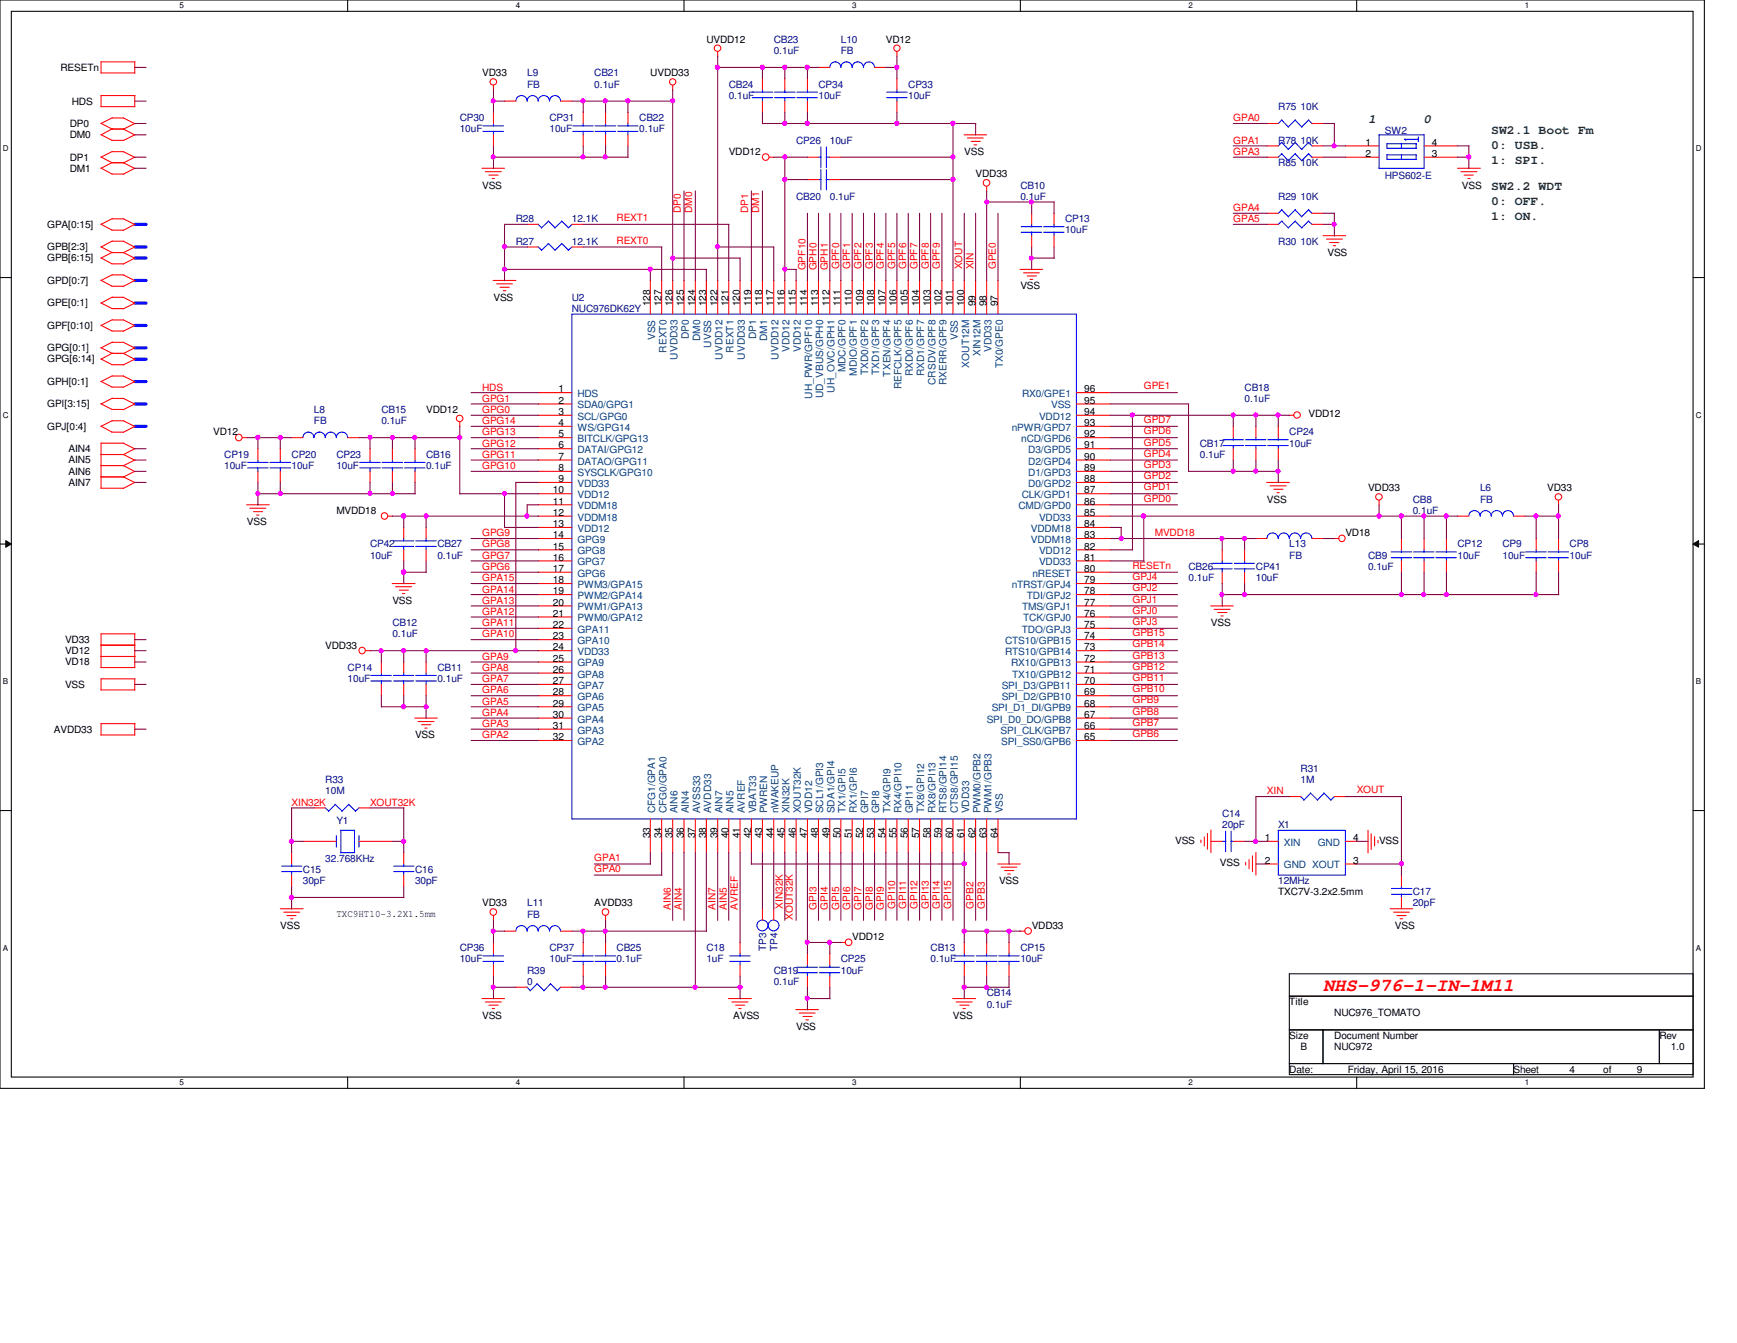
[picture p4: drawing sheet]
<svg xmlns="http://www.w3.org/2000/svg" width="279mm" height="216mm" viewBox="0 0 279 216" stroke-linecap="round" stroke-linejoin="round" font-family="sans-serif">
<defs><g id="words">
<text font-size="2.9" fill="#f00" x="212.8" y="159.4">NHS-976-1-IN-1M11</text>
<g font-size="2" fill="#007f00">
<text x="220" y="19.7">1</text>
<text x="228.9" y="19.7">0</text>
<text x="239.9" y="21.5">SW2.1 Boot Fm</text>
<text x="239.9" y="24">0: USB.</text>
<text x="239.9" y="26.4">1: SPI.</text>
<text x="239.9" y="30.5">SW2.2 WDT</text>
<text x="239.9" y="33">0: OFF.</text>
<text x="239.9" y="35.4">1: ON.</text>
</g>
<g font-size="1.6">
<text x="9.7" y="11.4">RESETn</text>
<text x="113.6" y="6.9">UVDD12</text>
<text x="142.5" y="6.9">VD12</text>
<text x="11.6" y="16.8">HDS</text>
<text x="77.6" y="12.3">VD33</text>
<text x="104.6" y="12.3">UVDD33</text>
<text x="11.2" y="20.4">DP0</text>
<text x="11.2" y="22.2">DM0</text>
<text x="219.7" y="23.4">1</text>
<text x="230.3" y="23.4">4</text>
<text x="11.2" y="25.8">DP1</text>
<text x="11.2" y="27.6">DM1</text>
<text x="117.2" y="24.9">VDD12</text>
<text x="155.1" y="24.9">VSS</text>
<text x="156.9" y="28.5">VDD33</text>
<text x="219.7" y="25.2">2</text>
<text x="230.3" y="25.2">3</text>
<text x="77.6" y="30.3">VSS</text>
<text x="235.2" y="30.3">VSS</text>
<text x="7.6" y="36.6">GPA[0:15]</text>
<text x="7.6" y="40.2">GPB[2:3]</text>
<text x="213.5" y="41.1">VSS</text>
<text x="7.6" y="42">GPB[6:15]</text>
<text x="7.6" y="45.6">GPD[0:7]</text>
<text x="164.1" y="46.5">VSS</text>
<text x="7.6" y="52.9">GPF[0:10]</text>
<text x="7.6" y="49.2">GPE[0:1]</text>
<text x="79.4" y="48.3">VSS</text>
<text x="104.6" y="49.2" transform="rotate(-90 104.6 49.2)">128</text>
<text x="106.4" y="49.2" transform="rotate(-90 106.4 49.2)">127</text>
<text x="108.2" y="49.2" transform="rotate(-90 108.2 49.2)">126</text>
<text x="110" y="49.2" transform="rotate(-90 110 49.2)">125</text>
<text x="111.8" y="49.2" transform="rotate(-90 111.8 49.2)">124</text>
<text x="113.6" y="49.2" transform="rotate(-90 113.6 49.2)">123</text>
<text x="115.4" y="49.2" transform="rotate(-90 115.4 49.2)">122</text>
<text x="117.2" y="49.2" transform="rotate(-90 117.2 49.2)">121</text>
<text x="119" y="49.2" transform="rotate(-90 119 49.2)">120</text>
<text x="120.8" y="49.2" transform="rotate(-90 120.8 49.2)">119</text>
<text x="122.6" y="49.2" transform="rotate(-90 122.6 49.2)">118</text>
<text x="124.4" y="49.2" transform="rotate(-90 124.4 49.2)">117</text>
<text x="126.2" y="49.2" transform="rotate(-90 126.2 49.2)">116</text>
<text x="128" y="49.2" transform="rotate(-90 128 49.2)">115</text>
<text x="129.8" y="49.2" transform="rotate(-90 129.8 49.2)">114</text>
<text x="131.6" y="49.2" transform="rotate(-90 131.6 49.2)">113</text>
<text x="133.4" y="49.2" transform="rotate(-90 133.4 49.2)">112</text>
<text x="135.2" y="49.2" transform="rotate(-90 135.2 49.2)">111</text>
<text x="137" y="49.2" transform="rotate(-90 137 49.2)">110</text>
<text x="138.9" y="49.2" transform="rotate(-90 138.9 49.2)">109</text>
<text x="140.6" y="49.2" transform="rotate(-90 140.6 49.2)">108</text>
<text x="142.5" y="49.2" transform="rotate(-90 142.5 49.2)">107</text>
<text x="144.2" y="49.2" transform="rotate(-90 144.2 49.2)">106</text>
<text x="146" y="49.2" transform="rotate(-90 146 49.2)">105</text>
<text x="147.9" y="49.2" transform="rotate(-90 147.9 49.2)">104</text>
<text x="149.6" y="49.2" transform="rotate(-90 149.6 49.2)">103</text>
<text x="151.5" y="49.2" transform="rotate(-90 151.5 49.2)">102</text>
<text x="153.2" y="49.2" transform="rotate(-90 153.2 49.2)">101</text>
<text x="155.1" y="49.2" transform="rotate(-90 155.1 49.2)">100</text>
<text x="156.9" y="49.2" transform="rotate(-90 156.9 49.2)">99</text>
<text x="158.7" y="49.2" transform="rotate(-90 158.7 49.2)">98</text>
<text x="160.5" y="49.2" transform="rotate(-90 160.5 49.2)">97</text>
<text x="7.6" y="56.5">GPG[0:1]</text>
<text x="7.6" y="58.3">GPG[6:14]</text>
<text x="7.6" y="65.5">GPI[3:15]</text>
<text x="7.6" y="61.9">GPH[0:1]</text>
<text x="89.8" y="63.1">1</text>
<text x="89.8" y="64.9">2</text>
<text x="174.4" y="64.9">95</text>
<text x="174.4" y="63.1">96</text>
<text x="7.6" y="69.1">GPJ[0:4]</text>
<text x="34.3" y="70">VD12</text>
<text x="68.5" y="66.4">VDD12</text>
<text x="89.8" y="66.7">3</text>
<text x="89.8" y="68.5">4</text>
<text x="89.8" y="70.3">5</text>
<text x="174.4" y="70.3">92</text>
<text x="174.4" y="68.5">93</text>
<text x="174.4" y="66.7">94</text>
<text x="210.5" y="67.1">VDD12</text>
<text x="11" y="72.7">AIN4</text>
<text x="11" y="74.5">AIN5</text>
<text x="11" y="76.3">AIN6</text>
<text x="89.8" y="72.1">6</text>
<text x="89.8" y="73.9">7</text>
<text x="89.8" y="75.7">8</text>
<text x="89.8" y="77.5">9</text>
<text x="174.4" y="77.5">88</text>
<text x="174.4" y="75.7">89</text>
<text x="174.4" y="73.9">90</text>
<text x="174.4" y="72.1">91</text>
<text x="11" y="78.1">AIN7</text>
<text x="54.1" y="82.6">MVDD18</text>
<text x="88.9" y="79.3">10</text>
<text x="88.9" y="81.1">11</text>
<text x="88.9" y="82.9">12</text>
<text x="174.4" y="82.9">85</text>
<text x="174.4" y="81.1">86</text>
<text x="174.4" y="79.3">87</text>
<text x="203.8" y="80.8">VSS</text>
<text x="220" y="79">VDD33</text>
<text x="248.9" y="79">VD33</text>
<text x="39.7" y="84.4">VSS</text>
<text x="88.9" y="84.8">13</text>
<text x="88.9" y="86.5">14</text>
<text x="88.9" y="88.3">15</text>
<text x="174.4" y="88.3">82</text>
<text x="174.4" y="86.5">83</text>
<text x="174.4" y="84.8">84</text>
<text x="216.4" y="86.2">VD18</text>
<text x="88.9" y="90.1">16</text>
<text x="88.9" y="91.9">17</text>
<text x="88.9" y="93.8">18</text>
<text x="88.9" y="95.5">19</text>
<text x="174.4" y="95.5">78</text>
<text x="174.4" y="93.8">79</text>
<text x="174.4" y="91.9">80</text>
<text x="174.4" y="90.1">81</text>
<text x="63.1" y="97">VSS</text>
<text x="88.9" y="97.4">20</text>
<text x="88.9" y="99.1">21</text>
<text x="88.9" y="101">22</text>
<text x="174.4" y="101">75</text>
<text x="174.4" y="99.1">76</text>
<text x="174.4" y="97.4">77</text>
<text x="194.8" y="100.6">VSS</text>
<text x="10.5" y="107">VD18</text>
<text x="10.5" y="103.3">VD33</text>
<text x="10.5" y="105.2">VD12</text>
<text x="52.3" y="104.3">VDD33</text>
<text x="88.9" y="102.8">23</text>
<text x="88.9" y="104.6">24</text>
<text x="88.9" y="106.4">25</text>
<text x="174.4" y="106.4">72</text>
<text x="174.4" y="104.6">73</text>
<text x="174.4" y="102.8">74</text>
<text x="10.5" y="110.6">VSS</text>
<text x="88.9" y="108.2">26</text>
<text x="88.9" y="110">27</text>
<text x="88.9" y="111.8">28</text>
<text x="88.9" y="113.6">29</text>
<text x="174.4" y="113.6">68</text>
<text x="174.4" y="111.8">69</text>
<text x="174.4" y="110">70</text>
<text x="174.4" y="108.2">71</text>
<text x="8.7" y="117.8">AVDD33</text>
<text x="66.8" y="118.7">VSS</text>
<text x="88.9" y="115.4">30</text>
<text x="88.9" y="117.2">31</text>
<text x="88.9" y="119">32</text>
<text x="174.4" y="119">65</text>
<text x="174.4" y="117.2">66</text>
<text x="174.4" y="115.4">67</text>
<text x="104.6" y="134.8" transform="rotate(-90 104.6 134.8)">33</text>
<text x="106.4" y="134.8" transform="rotate(-90 106.4 134.8)">34</text>
<text x="108.2" y="134.8" transform="rotate(-90 108.2 134.8)">35</text>
<text x="110" y="134.8" transform="rotate(-90 110 134.8)">36</text>
<text x="111.8" y="134.8" transform="rotate(-90 111.8 134.8)">37</text>
<text x="113.6" y="134.8" transform="rotate(-90 113.6 134.8)">38</text>
<text x="115.4" y="134.8" transform="rotate(-90 115.4 134.8)">39</text>
<text x="117.2" y="134.8" transform="rotate(-90 117.2 134.8)">40</text>
<text x="119" y="134.8" transform="rotate(-90 119 134.8)">41</text>
<text x="120.8" y="134.8" transform="rotate(-90 120.8 134.8)">42</text>
<text x="122.6" y="134.8" transform="rotate(-90 122.6 134.8)">43</text>
<text x="124.4" y="134.8" transform="rotate(-90 124.4 134.8)">44</text>
<text x="126.2" y="134.8" transform="rotate(-90 126.2 134.8)">45</text>
<text x="128" y="134.8" transform="rotate(-90 128 134.8)">46</text>
<text x="129.8" y="134.8" transform="rotate(-90 129.8 134.8)">47</text>
<text x="131.6" y="134.8" transform="rotate(-90 131.6 134.8)">48</text>
<text x="133.4" y="134.8" transform="rotate(-90 133.4 134.8)">49</text>
<text x="135.2" y="134.8" transform="rotate(-90 135.2 134.8)">50</text>
<text x="137" y="134.8" transform="rotate(-90 137 134.8)">51</text>
<text x="138.9" y="134.8" transform="rotate(-90 138.9 134.8)">52</text>
<text x="140.6" y="134.8" transform="rotate(-90 140.6 134.8)">53</text>
<text x="142.5" y="134.8" transform="rotate(-90 142.5 134.8)">54</text>
<text x="144.2" y="134.8" transform="rotate(-90 144.2 134.8)">55</text>
<text x="146" y="134.8" transform="rotate(-90 146 134.8)">56</text>
<text x="147.9" y="134.8" transform="rotate(-90 147.9 134.8)">57</text>
<text x="149.6" y="134.8" transform="rotate(-90 149.6 134.8)">58</text>
<text x="151.5" y="134.8" transform="rotate(-90 151.5 134.8)">59</text>
<text x="153.2" y="134.8" transform="rotate(-90 153.2 134.8)">60</text>
<text x="155.1" y="134.8" transform="rotate(-90 155.1 134.8)">61</text>
<text x="156.9" y="134.8" transform="rotate(-90 156.9 134.8)">62</text>
<text x="158.7" y="134.8" transform="rotate(-90 158.7 134.8)">63</text>
<text x="160.5" y="134.8" transform="rotate(-90 160.5 134.8)">64</text>
<text x="189" y="135.6">VSS</text>
<text x="203.5" y="135.2">1</text>
<text x="217.7" y="135.2">4</text>
<text x="221.8" y="135.6">VSS</text>
<text x="160.7" y="142.1">VSS</text>
<text x="196.2" y="139.2">VSS</text>
<text x="203.5" y="138.9">2</text>
<text x="205.6" y="143.9">TXC7V-3.2x2.5mm</text>
<text x="217.7" y="138.9">3</text>
<text x="45.1" y="149.4">VSS</text>
<text x="54.1" y="147.4">TXC9HT10-3.2X1.5mm</text>
<text x="77.6" y="145.7">VD33</text>
<text x="95.6" y="145.7">AVDD33</text>
<text x="165.9" y="149.4">VDD33</text>
<text x="224.4" y="149.4">VSS</text>
<text x="137.1" y="151.1">VDD12</text>
<text x="207.4" y="161.6">Title</text>
<text x="77.6" y="163.7">VSS</text>
<text x="117.9" y="163.7">AVSS</text>
<text x="128.1" y="165.6">VSS</text>
<text x="153.3" y="163.7">VSS</text>
<text x="207.4" y="167">Size</text>
<text x="214.6" y="167">Document Number</text>
<text x="214.6" y="163.4">NUC976_TOMATO</text>
<text x="266.9" y="167">Rev</text>
<text x="207.4" y="172.4">Date:</text>
<text x="209.2" y="168.8">B</text>
<text x="214.6" y="168.8">NUC972</text>
<text x="216.8" y="172.4">Friday, April 15, 2016</text>
<text x="243.5" y="172.4">Sheet</text>
<text x="252.5" y="172.4">4</text>
<text x="257.9" y="172.4">of</text>
<text x="263.3" y="172.4">9</text>
<text x="268.7" y="168.8">1.0</text>
</g>
<g font-size="1.6" fill="#00007f">
<text x="124.5" y="6.9">CB23</text>
<text x="124.5" y="8.7">0.1uF</text>
<text x="135.3" y="6.9">L10</text>
<text x="135.3" y="8.7">FB</text>
<text x="84.8" y="12.3">L9</text>
<text x="84.8" y="14.1">FB</text>
<text x="95.6" y="12.3">CB21</text>
<text x="95.6" y="14.1">0.1uF</text>
<text x="117.2" y="14.1">CB24</text>
<text x="117.2" y="15.9">0.1uF</text>
<text x="131.7" y="14.1">CP34</text>
<text x="131.7" y="15.9">10uF</text>
<text x="146.1" y="14.1">CP33</text>
<text x="146.1" y="15.9">10uF</text>
<text x="205.6" y="17.7">R75</text>
<text x="209.2" y="17.7">10K</text>
<text x="74" y="19.5">CP30</text>
<text x="74" y="21.3">10uF</text>
<text x="88.4" y="19.5">CP31</text>
<text x="88.4" y="21.3">10uF</text>
<text x="102.8" y="19.5">CB22</text>
<text x="102.8" y="21.3">0.1uF</text>
<text x="128.1" y="23.1">CP26</text>
<text x="133.5" y="23.1">10uF</text>
<text x="205.6" y="23.1">R78</text>
<text x="209.2" y="23.1">10K</text>
<text x="222.8" y="21.5">SW2</text>
<text x="205.6" y="26.7">R85</text>
<text x="209.2" y="26.7">10K</text>
<text x="222.8" y="28.7">HPS602-E</text>
<text x="83" y="35.7">R28</text>
<text x="92" y="35.7">12.1K</text>
<text x="128.1" y="32.1">CB20</text>
<text x="133.5" y="32.1">0.1uF</text>
<text x="164.1" y="30.3">CB10</text>
<text x="164.1" y="32.1">0.1uF</text>
<text x="171.3" y="35.7">CP13</text>
<text x="205.6" y="32.1">R29</text>
<text x="209.2" y="32.1">10K</text>
<text x="83" y="39.3">R27</text>
<text x="92" y="39.3">12.1K</text>
<text x="171.3" y="37.5">10uF</text>
<text x="205.6" y="39.3">R30</text>
<text x="209.2" y="39.3">10K</text>
<text x="92" y="48.3">U2</text>
<text x="92" y="50.2">NUC976DK62Y</text>
<text x="200.2" y="62.8">CB18</text>
<text x="200.2" y="64.6">0.1uF</text>
<text x="50.5" y="66.4">L8</text>
<text x="50.5" y="68.2">FB</text>
<text x="61.3" y="66.4">CB15</text>
<text x="61.3" y="68.2">0.1uF</text>
<text x="193" y="71.8">CB17</text>
<text x="207.4" y="70">CP24</text>
<text x="207.4" y="71.8">10uF</text>
<text x="36.1" y="73.6">CP19</text>
<text x="36.1" y="75.4">10uF</text>
<text x="46.9" y="73.6">CP20</text>
<text x="46.9" y="75.4">10uF</text>
<text x="54.1" y="73.6">CP23</text>
<text x="54.1" y="75.4">10uF</text>
<text x="68.5" y="73.6">CB16</text>
<text x="68.5" y="75.4">0.1uF</text>
<text x="193" y="73.6">0.1uF</text>
<text x="227.2" y="80.8">CB8</text>
<text x="227.2" y="82.6">0.1uF</text>
<text x="238.1" y="79">L6</text>
<text x="238.1" y="80.8">FB</text>
<text x="59.5" y="88">CP42</text>
<text x="59.5" y="89.8">10uF</text>
<text x="70.4" y="88">CB27</text>
<text x="70.4" y="89.8">0.1uF</text>
<text x="207.4" y="88">L13</text>
<text x="207.4" y="89.8">FB</text>
<text x="220" y="89.8">CB9</text>
<text x="234.4" y="88">CP12</text>
<text x="234.4" y="89.8">10uF</text>
<text x="241.7" y="88">CP9</text>
<text x="241.7" y="89.8">10uF</text>
<text x="252.5" y="88">CP8</text>
<text x="252.5" y="89.8">10uF</text>
<text x="191.2" y="91.6">CB26</text>
<text x="191.2" y="93.4">0.1uF</text>
<text x="202" y="91.6">CP41</text>
<text x="202" y="93.4">10uF</text>
<text x="220" y="91.6">0.1uF</text>
<text x="63.1" y="100.6">CB12</text>
<text x="55.9" y="107.9">CP14</text>
<text x="63.1" y="102.4">0.1uF</text>
<text x="70.4" y="107.9">CB11</text>
<text x="55.9" y="109.6">10uF</text>
<text x="70.4" y="109.6">0.1uF</text>
<text x="52.3" y="125.9">R33</text>
<text x="209.2" y="124.1">R31</text>
<text x="209.2" y="125.9">1M</text>
<text x="52.3" y="127.7">10M</text>
<text x="196.6" y="131.3">C14</text>
<text x="54.1" y="132.5">Y1</text>
<text x="196.6" y="133.1">20pF</text>
<text x="205.6" y="133.1">X1</text>
<text x="48.7" y="140.3">C15</text>
<text x="48.7" y="142.1">30pF</text>
<text x="52.3" y="138.5">32.768KHz</text>
<text x="66.8" y="140.3">C16</text>
<text x="66.8" y="142.1">30pF</text>
<text x="205.6" y="142.1">12MHz</text>
<text x="227.2" y="143.9">C17</text>
<text x="84.8" y="145.7">L11</text>
<text x="84.8" y="147.5">FB</text>
<text x="227.2" y="145.7">20pF</text>
<text x="74" y="153">CP36</text>
<text x="74" y="154.7">10uF</text>
<text x="88.4" y="153">CP37</text>
<text x="88.4" y="154.7">10uF</text>
<text x="99.2" y="153">CB25</text>
<text x="99.2" y="154.7">0.1uF</text>
<text x="113.6" y="153">C18</text>
<text x="113.6" y="154.7">1uF</text>
<text x="123.2" y="153" transform="rotate(-90 123.2 153)">TP3</text>
<text x="125.1" y="153" transform="rotate(-90 125.1 153)">TP4</text>
<text x="135.3" y="154.7">CP25</text>
<text x="149.7" y="153">CB13</text>
<text x="149.7" y="154.7">0.1uF</text>
<text x="164.1" y="153">CP15</text>
<text x="164.1" y="154.7">10uF</text>
<text x="84.8" y="156.5">R39</text>
<text x="84.8" y="158.4">0</text>
<text x="124.5" y="156.5">CB19</text>
<text x="124.5" y="158.4">0.1uF</text>
<text x="135.3" y="156.5">10uF</text>
<text x="158.7" y="160.1">CB14</text>
<text x="158.7" y="162">0.1uF</text>
</g>
<g font-size="1.6" fill="#f00">
<text x="198.4" y="19.5">GPA0</text>
<text x="198.4" y="23.1">GPA1</text>
<text x="198.4" y="24.9">GPA3</text>
<text x="99.2" y="35.6">REXT1</text>
<text x="109.5" y="34.3" transform="rotate(-90 109.5 34.3)">DP0</text>
<text x="111.3" y="34.3" transform="rotate(-90 111.3 34.3)">DM0</text>
<text x="120.4" y="34.3" transform="rotate(-90 120.4 34.3)">DP1</text>
<text x="122.1" y="34.3" transform="rotate(-90 122.1 34.3)">DM1</text>
<text x="198.4" y="35.7">GPA5</text>
<text x="198.4" y="33.9">GPA4</text>
<text x="99.2" y="39.2">REXT0</text>
<text x="129.5" y="43.5" transform="rotate(-90 129.5 43.5)">GPF10</text>
<text x="131.4" y="43.5" transform="rotate(-90 131.4 43.5)">GPH0</text>
<text x="133.1" y="43.5" transform="rotate(-90 133.1 43.5)">GPH1</text>
<text x="135" y="43.3" transform="rotate(-90 135 43.3)">GPF0</text>
<text x="136.7" y="43.3" transform="rotate(-90 136.7 43.3)">GPF1</text>
<text x="138.6" y="43.3" transform="rotate(-90 138.6 43.3)">GPF2</text>
<text x="140.4" y="43.3" transform="rotate(-90 140.4 43.3)">GPF3</text>
<text x="142.2" y="43.3" transform="rotate(-90 142.2 43.3)">GPF4</text>
<text x="144" y="43.3" transform="rotate(-90 144 43.3)">GPF5</text>
<text x="145.8" y="43.3" transform="rotate(-90 145.8 43.3)">GPF6</text>
<text x="147.6" y="43.3" transform="rotate(-90 147.6 43.3)">GPF7</text>
<text x="149.4" y="43.3" transform="rotate(-90 149.4 43.3)">GPF8</text>
<text x="151.2" y="43.3" transform="rotate(-90 151.2 43.3)">GPF9</text>
<text x="154.8" y="43.3" transform="rotate(-90 154.8 43.3)">XOUT</text>
<text x="156.6" y="43.3" transform="rotate(-90 156.6 43.3)">XIN</text>
<text x="160.2" y="43.3" transform="rotate(-90 160.2 43.3)">GPE0</text>
<text x="77.6" y="64.6">GPG1</text>
<text x="77.6" y="62.8">HDS</text>
<text x="184" y="62.6">GPE1</text>
<text x="77.6" y="71.8">GPG12</text>
<text x="77.6" y="68.2">GPG14</text>
<text x="77.6" y="70">GPG13</text>
<text x="77.6" y="66.4">GPG0</text>
<text x="184" y="68">GPD7</text>
<text x="184" y="71.6">GPD5</text>
<text x="184" y="69.8">GPD6</text>
<text x="77.6" y="73.6">GPG11</text>
<text x="77.6" y="75.4">GPG10</text>
<text x="184" y="77">GPD2</text>
<text x="184" y="75.2">GPD3</text>
<text x="184" y="73.4">GPD4</text>
<text x="184" y="78.8">GPD1</text>
<text x="184" y="80.6">GPD0</text>
<text x="77.6" y="86.2">GPG9</text>
<text x="77.6" y="89.8">GPG7</text>
<text x="77.6" y="88">GPG8</text>
<text x="185.8" y="86.2">MVDD18</text>
<text x="77.6" y="91.6">GPG6</text>
<text x="77.6" y="93.4">GPA15</text>
<text x="77.6" y="95.3">GPA14</text>
<text x="182.2" y="93.3">GPJ4</text>
<text x="182.2" y="91.4">RESETn</text>
<text x="182.2" y="95">GPJ2</text>
<text x="77.6" y="100.6">GPA11</text>
<text x="77.6" y="98.8">GPA12</text>
<text x="77.6" y="97">GPA13</text>
<text x="182.2" y="96.9">GPJ1</text>
<text x="182.2" y="98.7">GPJ0</text>
<text x="182.2" y="100.5">GPJ3</text>
<text x="77.6" y="107.9">GPA8</text>
<text x="77.6" y="102.4">GPA10</text>
<text x="77.6" y="106">GPA9</text>
<text x="182.2" y="102.3">GPB15</text>
<text x="182.2" y="104.1">GPB14</text>
<text x="182.2" y="107.7">GPB12</text>
<text x="182.2" y="105.9">GPB13</text>
<text x="77.6" y="113.3">GPA5</text>
<text x="77.6" y="111.5">GPA6</text>
<text x="77.6" y="109.6">GPA7</text>
<text x="182.2" y="113.1">GPB9</text>
<text x="182.2" y="109.5">GPB11</text>
<text x="182.2" y="111.3">GPB10</text>
<text x="77.6" y="115.1">GPA4</text>
<text x="77.6" y="118.7">GPA2</text>
<text x="77.6" y="116.9">GPA3</text>
<text x="182.2" y="114.9">GPB8</text>
<text x="182.2" y="118.5">GPB6</text>
<text x="182.2" y="116.7">GPB7</text>
<text x="46.9" y="129.5">XIN32K</text>
<text x="59.5" y="129.5">XOUT32K</text>
<text x="203.8" y="127.7">XIN</text>
<text x="218.2" y="127.5">XOUT</text>
<text x="95.6" y="138.3">GPA1</text>
<text x="95.6" y="140.1">GPA0</text>
<text x="107.9" y="146.3" transform="rotate(-90 107.9 146.3)">AIN6</text>
<text x="109.7" y="146.3" transform="rotate(-90 109.7 146.3)">AIN4</text>
<text x="115.1" y="146.3" transform="rotate(-90 115.1 146.3)">AIN7</text>
<text x="116.9" y="146.3" transform="rotate(-90 116.9 146.3)">AIN5</text>
<text x="118.7" y="146.3" transform="rotate(-90 118.7 146.3)">AVREF</text>
<text x="125.9" y="146.1" transform="rotate(-90 125.9 146.1)">XIN32K</text>
<text x="127.6" y="147.9" transform="rotate(-90 127.6 147.9)">XOUT32K</text>
<text x="131.4" y="146.3" transform="rotate(-90 131.4 146.3)">GPI3</text>
<text x="133.1" y="146.3" transform="rotate(-90 133.1 146.3)">GPI4</text>
<text x="135" y="146.3" transform="rotate(-90 135 146.3)">GPI5</text>
<text x="136.7" y="146.3" transform="rotate(-90 136.7 146.3)">GPI6</text>
<text x="138.6" y="146.3" transform="rotate(-90 138.6 146.3)">GPI7</text>
<text x="140.4" y="146.3" transform="rotate(-90 140.4 146.3)">GPI8</text>
<text x="142.2" y="146.3" transform="rotate(-90 142.2 146.3)">GPI9</text>
<text x="144" y="146.1" transform="rotate(-90 144 146.1)">GPI10</text>
<text x="145.8" y="146.1" transform="rotate(-90 145.8 146.1)">GPI11</text>
<text x="147.6" y="146.1" transform="rotate(-90 147.6 146.1)">GPI12</text>
<text x="149.4" y="146.1" transform="rotate(-90 149.4 146.1)">GPI13</text>
<text x="151.2" y="146.1" transform="rotate(-90 151.2 146.1)">GPI14</text>
<text x="153" y="146.1" transform="rotate(-90 153 146.1)">GPI15</text>
<text x="156.6" y="146.1" transform="rotate(-90 156.6 146.1)">GPB2</text>
<text x="158.4" y="146.1" transform="rotate(-90 158.4 146.1)">GPB3</text>
</g>
<g font-size="1.6" fill="#003f7f">
<text x="105.4" y="54.7" transform="rotate(-90 105.4 54.7)">VSS</text>
<text x="107.2" y="56.7" transform="rotate(-90 107.2 56.7)">REXT0</text>
<text x="109" y="57.8" transform="rotate(-90 109 57.8)">UVDD33</text>
<text x="110.8" y="54.6" transform="rotate(-90 110.8 54.6)">DP0</text>
<text x="112.6" y="54.8" transform="rotate(-90 112.6 54.8)">DM0</text>
<text x="114.4" y="55.9" transform="rotate(-90 114.4 55.9)">UVSS</text>
<text x="116.2" y="57.8" transform="rotate(-90 116.2 57.8)">UVDD12</text>
<text x="118" y="56.7" transform="rotate(-90 118 56.7)">REXT1</text>
<text x="119.8" y="57.8" transform="rotate(-90 119.8 57.8)">UVDD33</text>
<text x="121.6" y="54.6" transform="rotate(-90 121.6 54.6)">DP1</text>
<text x="123.4" y="54.8" transform="rotate(-90 123.4 54.8)">DM1</text>
<text x="125.2" y="57.8" transform="rotate(-90 125.2 57.8)">UVDD12</text>
<text x="127" y="56.6" transform="rotate(-90 127 56.6)">VDD12</text>
<text x="128.8" y="56.6" transform="rotate(-90 128.8 56.6)">VDD12</text>
<text x="136" y="59.9" transform="rotate(-90 136 59.9)">MDC/GPF0</text>
<text x="154.1" y="54.7" transform="rotate(-90 154.1 54.7)">VSS</text>
<text x="155.9" y="59.1" transform="rotate(-90 155.9 59.1)">XOUT12M</text>
<text x="157.7" y="57.3" transform="rotate(-90 157.7 57.3)">XIN12M</text>
<text x="159.5" y="56.6" transform="rotate(-90 159.5 56.6)">VDD33</text>
<text x="161.3" y="59.2" transform="rotate(-90 161.3 59.2)">TX0/GPE0</text>
<text x="92.9" y="63.8">HDS</text>
<text x="92.9" y="65.7">SDA0/GPG1</text>
<text x="130.6" y="64.1" transform="rotate(-90 130.6 64.1)">UH_PWR/GPF10</text>
<text x="132.4" y="64.1" transform="rotate(-90 132.4 64.1)">UD_VBUS/GPH0</text>
<text x="134.2" y="63.1" transform="rotate(-90 134.2 63.1)">UH_OVC/GPH1</text>
<text x="137.8" y="60.4" transform="rotate(-90 137.8 60.4)">MDIO/GPF1</text>
<text x="139.7" y="60.3" transform="rotate(-90 139.7 60.3)">TXD0/GPF2</text>
<text x="141.4" y="60.3" transform="rotate(-90 141.4 60.3)">TXD1/GPF3</text>
<text x="143.3" y="60.5" transform="rotate(-90 143.3 60.5)">TXEN/GPF4</text>
<text x="145" y="62.6" transform="rotate(-90 145 62.6)">REFCLK/GPF5</text>
<text x="146.9" y="60.5" transform="rotate(-90 146.9 60.5)">RXD0/GPF6</text>
<text x="148.7" y="60.5" transform="rotate(-90 148.7 60.5)">RXD1/GPF7</text>
<text x="150.5" y="61.9" transform="rotate(-90 150.5 61.9)">CRSDV/GPF8</text>
<text x="152.3" y="61.9" transform="rotate(-90 152.3 61.9)">RXERR/GPF9</text>
<text x="164.4" y="63.8">RX0/GPE1</text>
<text x="169.1" y="65.7">VSS</text>
<text x="92.9" y="67.5">SCL/GPG0</text>
<text x="92.9" y="69.3">WS/GPG14</text>
<text x="92.9" y="71.1">BITCLK/GPG13</text>
<text x="162.7" y="69.3">nPWR/GPD7</text>
<text x="164.3" y="71.1">nCD/GPD6</text>
<text x="167.1" y="67.5">VDD12</text>
<text x="92.9" y="76.5">SYSCLK/GPG10</text>
<text x="92.9" y="72.9">DATAI/GPG12</text>
<text x="92.9" y="74.7">DATAO/GPG11</text>
<text x="165.4" y="72.9">D3/GPD5</text>
<text x="165.4" y="76.5">D1/GPD3</text>
<text x="165.4" y="74.7">D2/GPD4</text>
<text x="92.9" y="78.3">VDD33</text>
<text x="92.9" y="80.1">VDD12</text>
<text x="92.9" y="81.9">VDDM18</text>
<text x="92.9" y="83.7">VDDM18</text>
<text x="163.8" y="81.9">CMD/GPD0</text>
<text x="164.3" y="80.1">CLK/GPD1</text>
<text x="165.4" y="78.3">D0/GPD2</text>
<text x="167.1" y="83.7">VDD33</text>
<text x="92.9" y="85.5">VDD12</text>
<text x="92.9" y="87.3">GPG9</text>
<text x="92.9" y="89.1">GPG8</text>
<text x="165.8" y="85.5">VDDM18</text>
<text x="165.8" y="87.3">VDDM18</text>
<text x="167.1" y="89.1">VDD12</text>
<text x="92.9" y="90.9">GPG7</text>
<text x="92.9" y="92.7">GPG6</text>
<text x="92.9" y="94.5">PWM3/GPA15</text>
<text x="162.7" y="94.5">nTRST/GPJ4</text>
<text x="166.1" y="92.7">nRESET</text>
<text x="167.1" y="90.9">VDD33</text>
<text x="92.9" y="99.9">PWM0/GPA12</text>
<text x="92.9" y="101.7">GPA11</text>
<text x="92.9" y="96.3">PWM2/GPA14</text>
<text x="92.9" y="98.1">PWM1/GPA13</text>
<text x="164.4" y="101.7">TDO/GPJ3</text>
<text x="164.4" y="98.1">TMS/GPJ1</text>
<text x="164.6" y="99.9">TCK/GPJ0</text>
<text x="165.2" y="96.3">TDI/GPJ2</text>
<text x="92.9" y="103.5">GPA10</text>
<text x="92.9" y="105.3">VDD33</text>
<text x="92.9" y="107.1">GPA9</text>
<text x="161.7" y="103.5">CTS10/GPB15</text>
<text x="161.7" y="105.3">RTS10/GPB14</text>
<text x="162.6" y="107.1">RX10/GPB13</text>
<text x="92.9" y="108.9">GPA8</text>
<text x="92.9" y="110.7">GPA7</text>
<text x="92.9" y="112.6">GPA6</text>
<text x="161.1" y="110.7">SPI_D3/GPB11</text>
<text x="161.1" y="112.6">SPI_D2/GPB10</text>
<text x="162.8" y="108.9">TX10/GPB12</text>
<text x="92.9" y="114.3">GPA5</text>
<text x="92.9" y="116.2">GPA4</text>
<text x="92.9" y="117.9">GPA3</text>
<text x="92.9" y="119.8">GPA2</text>
<text x="158.7" y="116.2">SPI_D0_DO/GPB8</text>
<text x="159.5" y="114.3">SPI_D1_DI/GPB9</text>
<text x="161" y="117.9">SPI_CLK/GPB7</text>
<text x="161" y="119.8">SPI_SS0/GPB6</text>
<text x="105.4" y="130.8" transform="rotate(-90 105.4 130.8)">CFG1/GPA1</text>
<text x="107.2" y="130.8" transform="rotate(-90 107.2 130.8)">CFG0/GPA0</text>
<text x="109" y="130.8" transform="rotate(-90 109 130.8)">AIN6</text>
<text x="110.8" y="130.8" transform="rotate(-90 110.8 130.8)">AIN4</text>
<text x="112.6" y="130.8" transform="rotate(-90 112.6 130.8)">AVSS33</text>
<text x="114.4" y="130.8" transform="rotate(-90 114.4 130.8)">AVDD33</text>
<text x="116.2" y="130.8" transform="rotate(-90 116.2 130.8)">AIN7</text>
<text x="118" y="130.8" transform="rotate(-90 118 130.8)">AIN5</text>
<text x="119.8" y="130.8" transform="rotate(-90 119.8 130.8)">AVREF</text>
<text x="121.6" y="130.8" transform="rotate(-90 121.6 130.8)">VBAT33</text>
<text x="123.4" y="130.8" transform="rotate(-90 123.4 130.8)">PWREN</text>
<text x="125.2" y="130.8" transform="rotate(-90 125.2 130.8)">nWAKEUP</text>
<text x="127" y="130.8" transform="rotate(-90 127 130.8)">XIN32K</text>
<text x="128.8" y="130.8" transform="rotate(-90 128.8 130.8)">XOUT32K</text>
<text x="130.6" y="130.8" transform="rotate(-90 130.6 130.8)">VDD12</text>
<text x="132.4" y="130.8" transform="rotate(-90 132.4 130.8)">SCL1/GPI3</text>
<text x="134.2" y="130.8" transform="rotate(-90 134.2 130.8)">SDA1/GPI4</text>
<text x="136" y="130.8" transform="rotate(-90 136 130.8)">TX1/GPI5</text>
<text x="137.8" y="130.8" transform="rotate(-90 137.8 130.8)">RX1/GPI6</text>
<text x="139.7" y="130.8" transform="rotate(-90 139.7 130.8)">GPI7</text>
<text x="141.4" y="130.8" transform="rotate(-90 141.4 130.8)">GPI8</text>
<text x="143.3" y="130.8" transform="rotate(-90 143.3 130.8)">TX4/GPI9</text>
<text x="145" y="130.8" transform="rotate(-90 145 130.8)">RX4/GPI10</text>
<text x="146.9" y="130.8" transform="rotate(-90 146.9 130.8)">GPI11</text>
<text x="148.7" y="130.8" transform="rotate(-90 148.7 130.8)">TX8/GPI12</text>
<text x="150.5" y="130.8" transform="rotate(-90 150.5 130.8)">RX8/GPI13</text>
<text x="152.3" y="130.8" transform="rotate(-90 152.3 130.8)">RTS8/GPI14</text>
<text x="154.1" y="130.8" transform="rotate(-90 154.1 130.8)">CTS8/GPI15</text>
<text x="155.9" y="130.8" transform="rotate(-90 155.9 130.8)">VDD33</text>
<text x="157.7" y="130.8" transform="rotate(-90 157.7 130.8)">PWM0/GPB2</text>
<text x="159.5" y="130.8" transform="rotate(-90 159.5 130.8)">PWM1/GPB3</text>
<text x="161.3" y="130.8" transform="rotate(-90 161.3 130.8)">VSS</text>
<text x="206.5" y="136">XIN</text>
<text x="212" y="136">GND</text>
<text x="206.5" y="139.6">GND XOUT</text>
</g>
<g font-size="1.3">
<text x="28.9" y="1.4">5</text>
<text x="83" y="1.4">4</text>
<text x="137.1" y="1.4">3</text>
<text x="191.2" y="1.4">2</text>
<text x="245.3" y="1.4">1</text>
<text x=".5" y="24.3">D</text>
<text x="272.8" y="24.3">D</text>
<text x=".5" y="67.1">C</text>
<text x="272.8" y="67.1">C</text>
<text x=".5" y="110">B</text>
<text x="272.8" y="110">B</text>
<text x=".5" y="152.8">A</text>
<text x="272.8" y="152.8">A</text>
<text x="28.9" y="174.5">5</text>
<text x="83" y="174.5">4</text>
<text x="137.1" y="174.5">3</text>
<text x="191.2" y="174.5">2</text>
<text x="245.3" y="174.5">1</text>
</g>
</g></defs>
<path d="M0 0h274.2v175h-274.2zM1.8 1.8h270.5v171.3h-270.5z" fill="none" stroke="#000" stroke-width=".17"/>
<g fill="#fff">
<path d="M28.9 .2h.6v1.4h-.6z"/>
<path d="M28.9 173.4h.6v1.4h-.6z"/>
</g>
<path d="M55.9 0v1.8M55.9 173.1v1.9" fill="none" stroke="#000" stroke-width=".17"/>
<g fill="#fff">
<path d="M83 .2h.7v1.4h-.7z"/>
<path d="M83 173.4h.7v1.4h-.7z"/>
</g>
<path d="M110 0v1.8M110 173.1v1.9" fill="none" stroke="#000" stroke-width=".17"/>
<g fill="#fff">
<path d="M137.1 .2h.7v1.4h-.7z"/>
<path d="M137.1 173.4h.7v1.4h-.7z"/>
</g>
<path d="M164.1 0v1.8M164.1 173.1v1.9" fill="none" stroke="#000" stroke-width=".17"/>
<g fill="#fff">
<path d="M191.2 .2h.7v1.4h-.7z"/>
<path d="M191.2 173.4h.7v1.4h-.7z"/>
</g>
<path d="M218.2 0v1.8M218.2 173.1v1.9" fill="none" stroke="#000" stroke-width=".17"/>
<g fill="#fff">
<path d="M245.3 .2h.7v1.4h-.7z"/>
<path d="M245.3 173.4h.7v1.4h-.7z"/>
<path d="M.5 23.2h.9v1.4h-.9z"/>
<path d="M272.8 23.2h.9v1.4h-.9z"/>
<path d="M.5 66h.9v1.4h-.9z"/>
<path d="M272.8 66h.9v1.4h-.9z"/>
</g>
<path d="M0 44.6h1.8M272.3 44.6h1.9" fill="none" stroke="#000" stroke-width=".17"/>
<g fill="#fff">
<path d="M.5 108.8h.8v1.4h-.8z"/>
<path d="M272.8 108.8h.8v1.4h-.8z"/>
</g>
<path d="M0 87.5h1.8M272.3 87.5h1.9" fill="none" stroke="#000" stroke-width=".17"/>
<path d="M.9 86.9l.9 .6-.9 .5zM272.3 87.5l.9-.6v1.1z" fill="#000"/>
<path d="M.9 86.9l.9 .6-.9 .5zM272.3 87.5l.9-.6v1.1z" fill="none" stroke="#000" stroke-width=".16"/>
<g fill="#fff">
<path d="M.5 151.7h.8v1.4h-.8z"/>
<path d="M272.8 151.7h.8v1.4h-.8z"/>
</g>
<path d="M0 130.3h1.8M272.3 130.3h1.9M207.4 156.5h64.9v16.3h-64.9zM207.4 160.1h64.9M207.4 165.6h64.9M207.4 171h64.9M212.8 165.6v5.4M243.5 171v1.8M266.9 165.6v5.4" fill="none" stroke="#000" stroke-width=".17"/>
<g fill="none" stroke="#f00" stroke-width=".17">
<path d="M16.2 19.8l1.8 .9M16.2 17.1h5.5M16.2 11.7h5.5M16.3 15.4h5.4M16.3 9.9v1.8M16.3 15.3v1.8M16.3 9.9h5.4M18 19h1.9M18.1 18.9l-1.8 1M19.9 19l1.8 .9M21.7 19.9l-1.9 .9M21.7 9.9v1.9"/>
<path d="M21.7 15.4v1.8M79.4 13.7v.8M79.4 18v1.9M81.2 16.3h1.8M90.2 16.3h1.8M93.8 18v1.9M97.4 18v1.9M101 18v1.9M108.2 13.7v.8M115.4 8.3v.8M122.6 12.7v1.7M122.6 16.3v1.7"/>
<path d="M126.2 12.7v1.7M126.2 16.3v1.7M129.9 12.7v1.7M129.9 16.3v1.7M131.7 10.8h1.8M140.7 10.8h1.8M144.3 8.3v.8M144.3 12.7v1.7M144.3 16.3v1.7M203.8 19.9h1.8M211 19.9h1.8M16.2 36l1.8 1"/>
<path d="M16.2 39.7l1.8 .9M16.2 21.6l1.8 1M16.2 25.2l1.8 1M16.2 27l1.8 1M18 37h1.9M18 20.7h1.9M18 22.6h1.9M18 26.2h1.9M18 28h1.9M18 35.2h1.9M18 38.8h1.9M18 24.4h1.9"/>
<path d="M18.1 35.1l-1.8 1M18.1 38.7l-1.8 1M18.1 20.7l-1.8 1M18.1 24.3l-1.8 1M18.1 26.1l-1.8 1M19.9 35.2l1.8 .9M19.9 38.8l1.8 1M19.9 20.7l1.8 1M19.9 24.4l1.8 .9M19.9 26.2l1.8 .9M21.7 36.1l-1.9 .9M21.7 39.7l-1.9 .9"/>
<path d="M21.7 21.7l-1.9 .9M21.7 25.3l-1.9 .9M21.7 27.1l-1.9 .9M77.5 27.1h3.7M78.1 27.6h2.5M78.7 28.2h1.4M79.2 28.7h.3M79.4 21.7v1.8M84.8 36.1h1.8M84.8 39.7h1.8M92 36.1h1.8M92 39.7h1.8"/>
<path d="M93.8 21.7v1.8M97.4 21.7v1.8M101 21.7v1.8M123.7 25.3h.8M129.9 25.3h1.8M129.9 28.9h1.8M133.5 25.3h1.8M133.5 28.9h1.8M155.1 21.7h3.6M155.6 22.2h2.6M156.2 22.7h1.5M156.7 23.3h.4"/>
<path d="M158.7 30v.7M165.9 34.3v1.8M165.9 37.9v1.8M169.5 34.3v1.8M169.5 37.9v1.8M203.8 25.3h1.8M203.8 23.5h1.8M203.8 36.1h1.8M203.8 34.3h1.8M211 25.3h1.8M211 23.5h1.8M211 36.1h1.8"/>
<path d="M211 34.3h1.8M212.8 37.9h3.7M213.4 38.4h2.5M213.9 39h1.4M214.5 39.5h.3M216.4 25.3h5.4M216.4 23.5h5.4M229.1 25.3h5.3M229.1 23.5h5.3M234.4 27.1h3.7M235 27.6h2.6M235.5 28.2h1.5"/>
<path d="M236.1 28.7h.4M16.2 55.9l1.8 .9M16.2 57.7l1.8 .9M16.2 41.4l1.8 1M16.2 52.3l1.8 .9M16.2 48.7l1.8 .9M16.2 45l1.8 1M18 56.8h1.9M18 58.6h1.9M18 40.6h1.9M18 42.4h1.9M18 53.2h1.9"/>
<path d="M18 49.6h1.9M18 46h1.9M18 55h1.9M18 51.4h1.9M18 47.8h1.9M18 44.2h1.9M18.1 55l-1.8 .9M18.1 56.8l-1.8 .9M18.1 40.6l-1.8 .9M18.1 51.4l-1.8 .9M18.1 47.8l-1.8 .9M18.1 44.2l-1.8 .9"/>
<path d="M19.9 55l1.8 1M19.9 56.8l1.8 1M19.9 40.6l1.8 .9M19.9 51.4l1.8 1M19.9 47.8l1.8 1M19.9 44.2l1.8 .9M21.7 55.9l-1.9 1M21.7 57.7l-1.9 1M21.7 41.5l-1.9 1M21.7 52.3l-1.9 1M21.7 48.7l-1.9 1M21.7 45.1l-1.9 1"/>
<path d="M79.3 45.1h3.7M79.9 45.6h2.5M80.4 46.2h1.5M80.9 46.7h.5M104.6 45.1v5.4M106.4 45.1v5.4M108.2 45.1v5.4M110 45.1v5.4M111.8 45.1v5.4M113.6 45.1v5.4M115.4 45.1v5.4M117.2 45.1v5.4"/>
<path d="M119 45.1v5.4M120.9 45.1v5.4M122.6 45.1v5.4M124.5 45.1v5.4M126.2 45.1v5.4M128.1 45.1v5.4M129.9 45.1v5.4M131.7 45.1v5.4M133.5 45.1v5.4M135.3 45.1v5.4M137.1 45.1v5.4M138.9 45.1v5.4"/>
<path d="M140.7 45.1v5.4M142.5 45.1v5.4M144.3 45.1v5.4M146.1 45.1v5.4M147.9 45.1v5.4M149.7 45.1v5.4M151.5 45.1v5.4M153.3 45.1v5.4M155.1 45.1v5.4M156.9 45.1v5.4M158.7 45.1v5.4M160.5 45.1v5.4"/>
<path d="M164.1 43.3h3.6M164.6 43.9h2.6M165.2 44.4h1.5M165.7 44.9h.4M16.2 64.9l1.8 .9M16.2 68.5l1.8 1M16.2 61.3l1.8 .9M16.2 73.1h3.7M16.2 74.8h3.7M16.2 76.7h3.7M16.2 78.5h3.7M16.3 71.2v7.3"/>
<path d="M16.3 71.2h3.6M18 65.8h1.9M18 69.5h1.9M18 62.2h1.9M18 64.1h1.9M18 67.6h1.9M18 60.5h1.9M18.1 64l-1.8 .9M18.1 67.6l-1.8 .9M18.1 60.4l-1.8 .9M19.9 64.1l1.8 .9M19.9 67.6l1.8 1"/>
<path d="M19.9 60.5l1.8 .9M19.9 71.2l1.8 1M19.9 73.1l1.8 .9M19.9 74.8l1.8 1M19.9 76.7l1.8 .9M21.7 64.9l-1.9 1M21.7 68.5l-1.9 1M21.7 61.3l-1.9 1M21.7 72.1l-1.9 1M21.7 74l-1.9 .9M21.7 75.8l-1.9 .9M21.7 77.6l-1.9 .9"/>
<path d="M39 70.4h.8M41.5 72.1v1.9M41.5 75.8v1.8M45.1 72.1v1.9M45.1 75.8v1.8M46.9 70.4h1.8M55.9 70.4h1.8M59.5 72.1v1.9M59.5 75.8v1.8M63.1 72.1v1.9M63.1 75.8v1.8M66.8 72.1v1.9"/>
<path d="M66.8 75.8v1.8M74 67.8v.8M86.6 70.4h5.4M86.6 66.8h5.4M86.6 77.6h5.4M86.6 63.1h5.4M86.6 64.9h5.4M86.6 68.5h5.4M86.6 72.1h5.4M86.6 74h5.4M86.6 75.8h5.4M86.6 79.4h5.4"/>
<path d="M173.1 70.4h5.5M173.1 66.8h5.5M173.1 77.6h5.5M173.1 63.1h5.5M173.1 64.9h5.5M173.1 68.5h5.5M173.1 72.1h5.5M173.1 74h5.5M173.1 75.8h5.5M173.1 79.4h5.5M198.4 68.5v1.9M198.4 72.1v1.9"/>
<path d="M202 68.5v1.9M202 72.1v1.9M203.8 77.6h3.6M204.3 78.1h2.6M204.9 78.7h1.5M205.4 79.2h.4M205.6 68.5v1.9M205.6 72.1v1.9M207.3 66.8h.8M39.7 81.2h3.6M40.2 81.7h2.6M40.8 82.3h1.4"/>
<path d="M41.3 82.8h.4M62.4 83h.8M63.1 93.8h3.7M63.6 94.3h2.6M64.2 94.9h1.5M64.7 95.4h.4M64.9 84.8v1.8M64.9 88.4v1.8M68.5 84.8v1.8M68.5 88.4v1.8M86.6 93.8h5.4M86.6 81.2h5.4"/>
<path d="M86.6 83h5.4M86.6 97.4h5.4M86.6 86.6h5.4M86.6 84.8h5.4M86.6 88.4h5.4M86.6 90.2h5.4M86.6 92h5.4M86.6 95.6h5.4M86.6 99.2h5.4M173.1 93.8h5.5M173.1 81.2h5.5M173.1 83h5.5"/>
<path d="M173.1 97.4h5.5M173.1 86.6h5.5M173.1 84.8h5.5M173.1 88.4h5.5M173.1 90.2h5.5M173.1 92h5.5M173.1 95.6h5.5M173.1 99.2h5.5M194.7 97.4h3.7M195.3 98h2.6M195.9 98.5h1.5M196.4 99h.4"/>
<path d="M196.6 88.4v1.8M196.6 92v1.8M200.2 88.4v1.8M200.2 92v1.8M202 86.6h1.8M211 86.6h1.8M214.6 86.6h.7M221.8 80.4v.8M225.4 86.6v1.8M225.4 90.2v1.8M229.1 86.6v1.8M229.1 90.2v1.8"/>
<path d="M232.7 86.6v1.8M232.7 90.2v1.8M234.4 83h1.9M243.5 83h1.8M247.1 86.6v1.8M247.1 90.2v1.8M250.7 80.4v.8M250.7 86.6v1.8M250.7 90.2v1.8M16.2 118.2h5.5M16.2 105.5h5.5M16.2 107.3h5.5"/>
<path d="M16.2 110.9h5.5M16.2 103.7h5.5M16.3 101.9v5.4M16.3 109.1v1.8M16.3 116.3v1.9M16.3 116.3h5.4M16.3 109.1h5.4M16.3 101.9h5.4M21.7 101.9v5.5M21.7 109.1v1.9M21.7 116.3v1.9M58.8 104.6h.8"/>
<path d="M61.3 106.4v1.8M61.3 110v1.8M64.9 106.4v1.8M64.9 110v1.8M66.7 115.4h3.7M67.2 116h2.6M67.8 116.5h1.5M68.3 117.1h.4M68.5 106.4v1.8M68.5 110v1.8M86.6 104.6h5.4M86.6 115.4h5.4"/>
<path d="M86.6 101h5.4M86.6 102.8h5.4M86.6 106.4h5.4M86.6 108.2h5.4M86.6 110h5.4M86.6 111.8h5.4M86.6 113.6h5.4M86.6 117.2h5.4M86.6 119h5.4M173.1 104.6h5.5M173.1 115.4h5.5M173.1 101h5.5"/>
<path d="M173.1 102.8h5.5M173.1 106.4h5.5M173.1 108.2h5.5M173.1 110h5.5M173.1 111.8h5.5M173.1 113.6h5.5M173.1 117.2h5.5M173.1 119h5.5M46.9 137.1v1.8M48.7 135.3h5.4M50.5 129.9h1.8M57.7 135.3h5.4"/>
<path d="M57.7 129.9h1.8M64.9 137.1v1.8M104.6 131.7v5.4M106.4 131.7v5.4M108.2 131.7v5.4M110 131.7v5.4M111.8 131.7v5.4M113.6 131.7v5.4M115.4 131.7v5.4M117.2 131.7v5.4M119 131.7v5.4M120.9 131.7v5.4"/>
<path d="M122.6 131.7v5.4M124.5 131.7v5.4M126.2 131.7v5.4M128.1 131.7v5.4M129.9 131.7v5.4M131.7 131.7v5.4M133.5 131.7v5.4M135.3 131.7v5.4M137.1 131.7v5.4M138.9 131.7v5.4M140.7 131.7v5.4M142.5 131.7v5.4"/>
<path d="M144.3 131.7v5.4M146.1 131.7v5.4M147.9 131.7v5.4M149.7 131.7v5.4M151.5 131.7v5.4M153.3 131.7v5.4M155.1 131.7v5.4M156.9 131.7v5.4M158.7 131.7v5.4M160.5 138.9h3.6M160.5 131.7v5.4M161 139.4h2.6"/>
<path d="M161.6 140h1.5M193.2 135v.5M193.7 134.5v1.5M194.2 134v2.5M194.8 133.4v3.7M194.8 135.3h1.8M198.4 135.3h1.8M200.4 138.6v.5M200.9 138.2v1.5M201.5 137.6v2.5M202 137v3.7M203.8 138.9h1.8"/>
<path d="M203.8 135.3h1.8M207.4 128.1h1.8M214.6 128.1h1.8M216.4 138.9h1.8M216.4 135.3h1.8M220 133.5v3.6M220.6 134v2.6M221.1 134.5v1.5M221.7 135.1v.4M45.1 146.1h3.7M45.6 146.6h2.6M46.1 147.2h1.5"/>
<path d="M46.7 147.7h.4M46.9 140.7v1.8M64.9 140.7v1.8M79.4 147.2v.8M79.4 151.5v1.8M79.4 155.1v1.8M81.2 149.7h1.8M83 158.7h1.8M90.2 149.7h1.8M90.2 158.7h1.8M93.8 151.5v1.8M93.8 155.1v1.8"/>
<path d="M97.4 147.2v.8M97.4 151.5v1.8M97.4 155.1v1.8M119 151.5v1.8M119 155.1v1.8M122.6 146.1v1.8M124.5 146.1v1.8M129.9 153.3v1.8M129.9 156.9v1.8M133.5 153.3v1.8M133.5 156.9v1.8M135.2 151.5h.8"/>
<path d="M155.1 151.5v1.8M155.1 155.1v1.8M158.7 151.5v1.8M158.7 155.1v1.8M162.1 140.5h.4M162.3 151.5v1.8M162.3 155.1v1.8M164.1 149.7h.7M223.6 146.1h3.6M224.2 146.6h2.5M224.7 147.2h1.5M225.2 147.7h.4"/>
<path d="M225.4 140.7v1.8M225.4 144.3v1.8M77.5 160.5h3.7M78.1 161.1h2.5M78.7 161.6h1.4M79.2 162.1h.3M117.2 160.5h3.7M117.7 161.1h2.6M118.3 161.6h1.5M118.8 162.1h.4M128 162.3h3.7M128.6 162.9h2.5"/>
<path d="M129.2 163.4h1.4M129.6 164h.4M153.2 160.5h3.7M153.8 161.1h2.6M154.4 161.6h1.5M154.9 162.1h.4"/>
<circle cx="79.4" cy="13.2" r=".52"/>
<circle cx="108.2" cy="13.2" r=".51"/>
<circle cx="115.4" cy="7.7" r=".52"/>
<circle cx="144.3" cy="7.7" r=".51"/>
<circle cx="123.2" cy="25.2" r=".54"/>
<circle cx="158.7" cy="29.4" r=".54"/>
<circle cx="38.4" cy="70.3" r=".54"/>
<circle cx="73.9" cy="67.3" r=".52"/>
<circle cx="208.6" cy="66.7" r=".52"/>
<circle cx="221.8" cy="79.9" r=".52"/>
<circle cx="250.7" cy="79.9" r=".52"/>
<circle cx="61.8" cy="82.9" r=".52"/>
<circle cx="215.8" cy="86.5" r=".52"/>
<circle cx="58.2" cy="104.6" r=".52"/>
<circle cx="79.3" cy="146.6" r=".54"/>
<circle cx="97.4" cy="146.6" r=".54"/>
<circle cx="136.5" cy="151.5" r=".54"/>
<circle cx="165.4" cy="149.7" r=".54"/>
</g>
<g fill="none" stroke="#00f" stroke-width=".17">
<path d="M79.4 19.9v.4M83 16.3a.91 .91 0 0 1 .9-.9 .91 .91 0 0 1 .9 .9 .89 .89 0 0 1 .9-.9 .89 .89 0 0 1 .9 .9 .91 .91 0 0 1 .9-.9 .91 .91 0 0 1 .9 .9 .89 .89 0 0 1 .9-.9 .89 .89 0 0 1 .9 .9M93.8 19.9v.4M97.4 19.9v.4M101 19.9v.4M121 15.7h3.3M121 14.8h3.3M122.6 14.4v.5M122.6 15.7v.6M124.6 15.7h3.3M124.6 14.8h3.3M126.2 14.4v.5"/>
<path d="M126.2 15.7v.6M128.2 15.7h3.3M128.2 14.8h3.3M129.9 14.4v.5M129.9 15.7v.6M133.5 10.8a.89 .89 0 0 1 .9-.9 .89 .89 0 0 1 .9 .9 .91 .91 0 0 1 .9-.9 .91 .91 0 0 1 .9 .9 .91 .91 0 0 1 .9-.9 .91 .91 0 0 1 .9 .9 .89 .89 0 0 1 .9-.9 .89 .89 0 0 1 .9 .9M142.6 15.7h3.3M142.6 14.8h3.3M144.3 14.4v.5M144.3 15.7v.6M206.2 19.3l1.1 1.1M206.2 19.3l-.6 .6"/>
<path d="M208.3 19.3l1.1 1.1M208.4 19.3l-1.2 1.1M210.5 19.3l.6 .6M210.5 19.3l-1.1 1.1M77.7 21.1h3.3M77.7 20.2h3.3M79.4 21.1v.6M86.5 36l.6 .6M86.5 39.7l.6 .5M88.2 35.5l1.1 1.1M88.2 39.1l1.1 1.1M88.2 35.6l-1.1 1.1"/>
<path d="M88.2 39.2l-1.1 1.1M90.3 35.5l1.1 1.1M90.3 39.1l1.1 1.1M90.4 35.6l-1.2 1.1M90.4 39.2l-1.2 1.1M92 36.1l-.6 .6M92 39.7l-.6 .6M92.1 21.1h3.3M92.1 20.2h3.3M93.8 21.1v.6M95.7 21.1h3.3M95.7 20.2h3.3"/>
<path d="M97.4 21.1v.6M99.4 21.1h3.2M99.4 20.2h3.2M101 21.1v.6M131.7 25.3h.4M131.7 28.9h.4M132 23.6v3.3M132 27.3v3.2M132.9 25.3h.6M132.9 28.9h.6M132.9 23.6v3.3M132.9 27.3v3.2"/>
<path d="M164.3 37.3h3.3M164.3 36.4h3.3M165.9 36.1v.4M165.9 37.3v.6M167.9 37.3h3.3M167.9 36.4h3.3M169.5 36.1v.4M169.5 37.3v.6M206.2 35.6l1.1 1.1M206.2 24.7l1.1 1.2M206.2 22.9l1.1 1.1M206.2 33.7l1.1 1.2"/>
<path d="M206.2 35.5l-.6 .6M206.2 24.7l-.6 .6M206.2 22.9l-.6 .6M206.2 33.7l-.6 .6M208.3 35.6l1.1 1.1M208.3 24.7l1.1 1.2M208.3 22.9l1.1 1.1M208.3 33.7l1.1 1.2M208.4 35.5l-1.2 1.1M208.4 24.7l-1.2 1.1M208.4 22.9l-1.2 1.1M208.4 33.7l-1.2 1.1"/>
<path d="M210.5 35.6l.6 .5M210.5 24.7l.6 .6M210.5 22.9l.6 .6M210.5 33.7l.6 .6M210.5 35.5l-1.1 1.1M210.5 24.7l-1.1 1.1M210.5 22.9l-1.1 1.1M210.5 33.7l-1.1 1.1M221.8 27.1h7.3M221.8 21.7h7.3M221.8 21.6v5.5M223.1 23.8h4.7"/>
<path d="M223.1 25.6h4.7M223.1 23.1h4.7M223.1 23.1v.7M223.1 24.8v.8M223.1 24.9h4.7M225.4 23.1v.8M225.4 24.9v.8M225.9 22.4l.2 .2M226 22.4h2.2M227.8 23.1v.8M227.8 24.9v.8M228.1 22v.8"/>
<path d="M229.1 21.7v5.4M92 50.5h81.1v81.2h-81.1zM39.8 75.2h3.3M39.8 74.3h3.3M41.5 74v.4M41.5 75.2v.6M43.4 75.2h3.3M43.4 74.3h3.3M45.1 74v.4M45.1 75.2v.6M48.7 70.4a.89 .89 0 0 1 .9-.9 .89 .89 0 0 1 .9 .9 .91 .91 0 0 1 .9-.9 .91 .91 0 0 1 .9 .9 .89 .89 0 0 1 .9-.9 .89 .89 0 0 1 .9 .9 .91 .91 0 0 1 .9-.9 .91 .91 0 0 1 .9 .9M57.9 75.2h3.3"/>
<path d="M57.9 74.3h3.3M59.5 74v.4M59.5 75.2v.6M61.5 75.2h3.3M61.5 74.3h3.3M63.1 74v.4M63.1 75.2v.6M65.1 75.2h3.3M65.1 74.3h3.3M66.8 74v.4M66.8 75.2v.6M196.7 71.6h3.3"/>
<path d="M196.7 70.7h3.3M198.4 70.4v.3M198.4 71.6v.5M200.3 71.6h3.3M200.3 70.7h3.3M202 70.4v.3M202 71.6v.5M203.9 71.6h3.3M203.9 70.7h3.3M205.6 70.4v.3M205.6 71.6v.5M63.3 87.8h3.2"/>
<path d="M63.3 87h3.2M64.9 86.6v.4M64.9 87.8v.6M66.9 87.8h3.3M66.9 87h3.3M68.5 86.6v.4M68.5 87.8v.6M194.9 91.4h3.3M194.9 90.6h3.3M196.6 90.2v.4M196.6 91.4v.6M198.5 91.4h3.3"/>
<path d="M198.5 90.6h3.3M200.2 90.2v.4M200.2 91.4v.6M203.8 86.6a.91 .91 0 0 1 .9-.9 .91 .91 0 0 1 .9 .9 .89 .89 0 0 1 .9-.9 .89 .89 0 0 1 .9 .9 .91 .91 0 0 1 .9-.9 .91 .91 0 0 1 .9 .9 .91 .91 0 0 1 .9-.9 .91 .91 0 0 1 .9 .9M223.8 89.7h3.3M223.8 88.7h3.3M225.4 88.4v.4M225.4 89.6v.6M227.4 89.7h3.3M227.4 88.7h3.3M229.1 88.4v.4M229.1 89.6v.6"/>
<path d="M231 89.7h3.3M231 88.7h3.3M232.7 88.4v.4M232.7 89.6v.6M236.3 83a.91 .91 0 0 1 .9-.9 .91 .91 0 0 1 .9 .9 .89 .89 0 0 1 .9-.9 .89 .89 0 0 1 .9 .9 .91 .91 0 0 1 .9-.9 .91 .91 0 0 1 .9 .9 .89 .89 0 0 1 .9-.9 .89 .89 0 0 1 .9 .9M245.4 89.7h3.3M245.4 88.7h3.3M247.1 88.4v.4M247.1 89.6v.6M249 89.7h3.3M249 88.7h3.3M250.7 88.4v.4"/>
<path d="M250.7 89.6v.6M59.6 109.5h3.3M59.6 108.6h3.3M61.3 108.2v.4M61.3 109.4v.6M63.3 109.5h3.2M63.3 108.6h3.2M64.9 108.2v.4M64.9 109.4v.6M66.9 109.5h3.3M66.9 108.6h3.3M68.5 108.2v.4"/>
<path d="M68.5 109.4v.6M45.3 139.2h3.3M46.9 138.9v.4M52.3 129.8l.6 .6M53.9 129.3l1.1 1.1M53.9 129.3l-1.1 1.1M54.1 134.3v1.9M54.8 133.5h2.2M54.8 137.1h2.3M54.8 133.5v3.6M56 129.3l1.2 1.1M56.1 129.3l-1.1 1.1"/>
<path d="M57 133.4v3.7M57.7 134.3v1.9M57.7 129.9l-.6 .5M63.3 139.2h3.3M64.9 138.9v.4M196.6 135.3h.6M197.1 133.6v3.3M198 135.3h.4M198 133.6v3.3M205.6 133.5h10.8v7.2h-10.8zM209.2 128l.6 .6M210.8 127.5l1.1 1.1"/>
<path d="M210.8 127.5l-1.1 1.2M212.9 127.5l1.2 1.1M213 127.5l-1.1 1.2M214.6 128.1l-.6 .6M45.3 140.1h3.3M46.9 140.1v.6M63.3 140.1h3.3M64.9 140.1v.6M77.7 154.6h3.3M77.7 153.7h3.3M79.4 153.3v.4M79.4 154.5v.6"/>
<path d="M83 149.7a.91 .91 0 0 1 .9-.9 .91 .91 0 0 1 .9 .9 .89 .89 0 0 1 .9-.9 .89 .89 0 0 1 .9 .9 .91 .91 0 0 1 .9-.9 .91 .91 0 0 1 .9 .9 .89 .89 0 0 1 .9-.9 .89 .89 0 0 1 .9 .9M84.8 158.7l.5 .6M86.4 158.1l1.1 1.2M86.4 158.2l-1.1 1.1M88.5 158.1l1.2 1.2M88.6 158.2l-1.1 1.1M90.2 158.7l-.6 .6M92.1 154.6h3.3M92.1 153.7h3.3M93.8 153.3v.4M93.8 154.5v.6M95.7 154.6h3.3"/>
<path d="M95.7 153.7h3.3M97.4 153.3v.4M97.4 154.5v.6M117.4 154.6h3.2M117.4 153.7h3.2M119 153.3v.4M119 154.5v.6M128.2 156.4h3.3M128.2 155.5h3.3M129.9 155.1v.4M129.9 156.3v.6M131.8 156.4h3.3"/>
<path d="M131.8 155.5h3.3M133.5 155.1v.4M133.5 156.3v.6M153.5 154.6h3.2M153.5 153.7h3.2M155.1 153.3v.4M155.1 154.5v.6M157.1 154.6h3.3M157.1 153.7h3.3M158.7 153.3v.4M158.7 154.5v.6M160.7 154.6h3.3"/>
<path d="M160.7 153.7h3.3M162.3 153.3v.4M162.3 154.5v.6M223.8 143.8h3.3M223.8 142.8h3.3M225.4 142.5v.4M225.4 143.7v.6"/>
<circle cx="122.6" cy="148.8" r=".88"/>
<circle cx="124.4" cy="148.8" r=".87"/>
</g>
<path d="M21.7 36.1h1.8M21.7 39.7h1.8M21.7 41.5h1.8M21.7 45.1h1.8M21.7 48.7h1.8M21.7 52.3h1.8M21.7 55.9h1.8M21.7 57.7h1.8M21.7 61.3h1.8M21.7 64.9h1.8M21.7 68.5h1.8" fill="none" stroke="#00f" stroke-width=".51"/>
<g fill="none" stroke="#7f003f" stroke-width=".17">
<path d="M21.7 19.9h1.8M21.7 16.3h1.8M21.7 10.8h1.8M79.4 16.3h1.8M79.4 14.4v3.7M92 16.3h16.2M93.8 16.3v1.8M97.4 16.3v1.8M101 16.3v1.8M108.2 14.4v30.7M115.4 10.8h16.3M115.4 9v36.1"/>
<path d="M122.6 19.9h34.4M122.6 10.8v1.9M122.6 18v1.9M126.2 10.8v1.9M126.2 18v1.9M129.9 10.8v1.9M129.9 18v1.9M142.5 10.8h1.8M144.3 9v3.7M144.3 18v1.9M153.3 19.9v25.2M156.9 19.9v1.8"/>
<path d="M198.4 19.9h5.4M212.8 19.9h1.9M214.6 19.9v3.6M21.7 21.7h1.8M21.7 25.3h1.8M21.7 27.1h1.8M79.4 25.3h21.6M79.4 23.5v3.6M81.2 39.7h3.6M84.8 36.1h-3.6v9M93.8 23.5v1.8M93.8 36.1h23.5"/>
<path d="M93.8 39.7h12.7M97.4 23.5v1.8M101 23.5v1.8M106.4 39.7v5.4M110 30.7v14.4M111.8 30.7v14.4M115.4 39.7h9.1M117.2 36.1v9M120.9 30.7v14.4M122.6 30.7v14.4M124.5 25.3h5.4M124.5 39.7v5.4"/>
<path d="M126.2 25.3v19.8M126.2 28.9h3.7M129.9 34.3v10.8M131.7 34.3v10.8M133.5 34.3v10.8M135.3 25.3h18M135.3 34.3v10.8M135.3 28.9h18M137.1 34.3v10.8M138.9 34.3v10.8M140.7 34.3v10.8M142.5 34.3v10.8"/>
<path d="M144.3 34.3v10.8M146.1 34.3v10.8M147.9 34.3v10.8M149.7 34.3v10.8M151.5 34.3v10.8M155.1 34.3v10.8M156.9 34.3v10.8M158.7 30.7v14.4M158.7 32.5h10.9M160.5 34.3v10.8M165.9 32.5v1.8M165.9 39.7v3.6"/>
<path d="M169.5 32.5v1.8M169.5 39.7v1.8M198.4 25.3h5.4M198.4 36.1h5.4M198.4 23.5h5.4M198.4 34.3h5.4M212.8 25.3h3.7M212.8 36.1h1.9M212.8 23.5h3.7M212.8 34.3h1.9M214.6 34.3v3.6M234.4 25.3h1.9"/>
<path d="M234.4 23.5h1.9M236.3 23.5v3.6M81.2 43.3h32.5M104.6 43.3v1.8M108.2 41.5h10.9M113.6 43.3v1.8M119 41.5v3.6M126.2 43.3h1.9M128.1 43.3v1.8M165.9 41.5h3.7M21.7 72.1h1.8M21.7 74h1.8"/>
<path d="M21.7 75.8h1.8M21.7 77.6h1.8M39.7 70.4h7.2M41.5 70.4v1.8M41.5 77.6v3.6M41.5 79.4h25.3M45.1 70.4v1.8M45.1 77.6v1.8M57.7 70.4h16.3M59.5 70.4v1.8M59.5 77.6v1.8M63.1 70.4v1.8"/>
<path d="M63.1 77.6v1.8M66.8 70.4v1.8M66.8 77.6v1.8M74 79.4h12.6M74 68.5v10.9M75.8 72.1h10.8M75.8 74h10.8M75.8 75.8h10.8M75.8 70.4h10.8M75.8 64.9h10.8M75.8 68.5h10.8M75.8 66.8h10.8"/>
<path d="M75.8 63.1h10.8M81.2 79.4v5.4M86.6 77.6h-3.6v27M178.6 72.1h10.8M178.6 74h10.8M178.6 75.8h10.8M178.6 77.6h10.8M178.6 70.4h10.8M178.6 64.9h12.6M178.6 79.4h10.8M178.6 68.5h10.8M178.6 66.8h28.8"/>
<path d="M178.6 63.1h10.8M182.2 66.8v21.6M191.2 75.8h14.5M191.2 64.9v10.9M198.4 66.8v1.8M198.4 74v1.8M202 66.8v1.8M202 74v1.8M205.6 66.8v1.8M205.6 74v3.6M63.1 83h23.5M64.9 83v1.8"/>
<path d="M64.9 90.2v3.7M64.9 92h3.7M68.5 83v1.8M68.5 90.2v1.8M75.8 86.6h10.8M75.8 99.2h10.8M75.8 92h10.8M75.8 93.8h10.8M75.8 97.4h10.8M75.8 88.4h10.8M75.8 95.6h10.8M75.8 90.2h10.8"/>
<path d="M81.2 84.8h5.4M86.6 81.2h-1.8v1.8M178.6 83h55.9M178.6 86.6h23.5M178.6 99.2h10.8M178.6 92h10.8M178.6 93.8h10.8M178.6 97.4h10.8M178.6 88.4h3.6M178.6 81.2h10.8M178.6 95.6h10.8M178.6 90.2h5.4"/>
<path d="M178.6 84.8h1.8M180.3 84.8v1.8M184 83v7.2M196.6 95.6h54.1M196.6 86.6v1.8M196.6 93.8v3.7M200.2 86.6v1.8M200.2 93.8v1.8M212.8 86.6h1.9M221.8 81.2v1.8M225.4 83v3.6M225.4 92v3.6"/>
<path d="M229.1 83v3.6M229.1 92v3.6M232.7 83v3.6M232.7 92v3.6M245.3 83h5.4M247.1 83v3.6M247.1 92v3.6M250.7 81.2v5.4M250.7 92v3.6M21.7 117.2h1.8M21.7 110h1.8M21.7 106.4h1.8"/>
<path d="M21.7 102.8h1.8M21.7 104.6h1.8M59.5 104.6h27.1M61.3 113.6h7.3M61.3 104.6v1.9M61.3 111.8v1.9M64.9 104.6v1.9M64.9 111.8v1.9M68.5 104.6v1.9M68.5 111.8v3.7M75.8 117.2h10.8M75.8 110h10.8"/>
<path d="M75.8 106.4h10.8M75.8 119h10.8M75.8 101h10.8M75.8 111.8h10.8M75.8 113.6h10.8M75.8 115.4h10.8M75.8 102.8h10.8M75.8 108.2h10.8M178.6 117.2h10.8M178.6 110h10.8M178.6 106.4h10.8M178.6 119h10.8"/>
<path d="M178.6 101h10.8M178.6 111.8h10.8M178.6 113.6h10.8M178.6 115.4h10.8M178.6 102.8h10.8M178.6 104.6h10.8M178.6 108.2h10.8M46.9 135.3h1.9M50.5 129.9h-3.6v7.2M59.5 129.9h5.5M63.1 135.3h1.9M64.9 129.9v7.2"/>
<path d="M95.6 138.9h9M104.6 137.1v1.8M106.4 137.1v3.6M108.2 137.1v10.9M110 137.1v10.9M111.8 137.1v21.6M113.6 137.1v12.6M115.4 137.1v10.9M117.2 137.1v10.9M119 137.1v14.5M120.9 138.9h34.3M120.9 137.1v1.8"/>
<path d="M122.6 137.1v9M124.5 137.1v9M126.2 137.1v10.9M128.1 137.1v10.9M129.9 137.1v16.2M131.7 137.1v10.9M133.5 137.1v10.9M135.3 137.1v10.9M137.1 137.1v10.9M138.9 137.1v10.9M140.7 137.1v10.9M142.5 137.1v10.9"/>
<path d="M144.3 137.1v10.9M146.1 137.1v10.9M147.9 137.1v10.9M149.7 137.1v10.9M151.5 137.1v10.9M153.3 137.1v10.9M155.1 137.1v14.5M156.9 137.1v10.9M158.7 137.1v10.9M160.5 137.1h1.8M162.3 137.1v1.8M200.2 135.3h3.6"/>
<path d="M202 138.9h1.8M207.4 128.1h-5.4v7.2M216.4 128.1h9.1M218.2 138.9h7.3M218.2 135.3h1.9M225.4 128.1v12.6M46.9 142.5v3.6M46.9 144.3h18.1M64.9 142.5v1.8M79.4 149.7h1.8M79.4 147.9v3.7M79.4 156.9v3.7"/>
<path d="M79.4 158.7h3.6M92 149.7h21.7M92 158.7h27.1M93.8 149.7v1.9M93.8 156.9v1.8M95.6 140.7h10.9M97.4 147.9v3.7M97.4 156.9v1.8M119 156.9v3.7M129.9 158.7v3.6M129.9 151.5h5.4M133.5 151.5v1.8"/>
<path d="M133.5 158.7v1.9M155.1 149.7h9.1M155.1 156.9v3.7M155.1 158.7h7.2M158.7 149.7v1.9M158.7 156.9v1.8M162.3 149.7v1.9M162.3 156.9v1.8M129.9 160.5h3.6"/>
</g>
<circle cx="198.4" cy="66.7" r=".34" fill="#f0f"/>
<circle cx="198.4" cy="66.7" r=".34" fill="none" stroke="#f0f" stroke-width=".17"/>
<circle cx="93.8" cy="16.2" r=".34" fill="#f0f"/>
<circle cx="93.8" cy="16.2" r=".34" fill="none" stroke="#f0f" stroke-width=".17"/>
<circle cx="202" cy="75.7" r=".34" fill="#f0f"/>
<circle cx="202" cy="75.7" r=".34" fill="none" stroke="#f0f" stroke-width=".17"/>
<circle cx="198.4" cy="75.7" r=".34" fill="#f0f"/>
<circle cx="198.4" cy="75.7" r=".34" fill="none" stroke="#f0f" stroke-width=".17"/>
<circle cx="45.1" cy="70.3" r=".34" fill="#f0f"/>
<circle cx="45.1" cy="70.3" r=".34" fill="none" stroke="#f0f" stroke-width=".17"/>
<circle cx="202" cy="66.7" r=".34" fill="#f0f"/>
<circle cx="202" cy="66.7" r=".34" fill="none" stroke="#f0f" stroke-width=".17"/>
<circle cx="93.8" cy="25.2" r=".34" fill="#f0f"/>
<circle cx="93.8" cy="25.2" r=".34" fill="none" stroke="#f0f" stroke-width=".17"/>
<circle cx="79.3" cy="25.2" r=".34" fill="#f0f"/>
<circle cx="79.3" cy="25.2" r=".34" fill="none" stroke="#f0f" stroke-width=".17"/>
<circle cx="41.5" cy="70.3" r=".34" fill="#f0f"/>
<circle cx="41.5" cy="70.3" r=".34" fill="none" stroke="#f0f" stroke-width=".17"/>
<circle cx="144.3" cy="10.8" r=".35" fill="#f0f"/>
<circle cx="144.3" cy="10.8" r=".35" fill="none" stroke="#f0f" stroke-width=".17"/>
<circle cx="46.9" cy="135.3" r=".36" fill="#f0f"/>
<circle cx="46.9" cy="135.3" r=".36" fill="none" stroke="#f0f" stroke-width=".17"/>
<circle cx="126.2" cy="28.8" r=".35" fill="#f0f"/>
<circle cx="126.2" cy="28.8" r=".35" fill="none" stroke="#f0f" stroke-width=".17"/>
<circle cx="202" cy="135.3" r=".34" fill="#f0f"/>
<circle cx="202" cy="135.3" r=".34" fill="none" stroke="#f0f" stroke-width=".17"/>
<circle cx="64.9" cy="135.3" r=".36" fill="#f0f"/>
<circle cx="64.9" cy="135.3" r=".36" fill="none" stroke="#f0f" stroke-width=".17"/>
<circle cx="153.3" cy="19.8" r=".35" fill="#f0f"/>
<circle cx="153.3" cy="19.8" r=".35" fill="none" stroke="#f0f" stroke-width=".17"/>
<circle cx="122.6" cy="10.8" r=".35" fill="#f0f"/>
<circle cx="122.6" cy="10.8" r=".35" fill="none" stroke="#f0f" stroke-width=".17"/>
<circle cx="225.4" cy="138.8" r=".34" fill="#f0f"/>
<circle cx="225.4" cy="138.8" r=".34" fill="none" stroke="#f0f" stroke-width=".17"/>
<circle cx="59.5" cy="79.3" r=".34" fill="#f0f"/>
<circle cx="59.5" cy="79.3" r=".34" fill="none" stroke="#f0f" stroke-width=".17"/>
<circle cx="101" cy="16.2" r=".36" fill="#f0f"/>
<circle cx="101" cy="16.2" r=".36" fill="none" stroke="#f0f" stroke-width=".17"/>
<circle cx="108.2" cy="16.2" r=".34" fill="#f0f"/>
<circle cx="108.2" cy="16.2" r=".34" fill="none" stroke="#f0f" stroke-width=".17"/>
<circle cx="93.8" cy="158.7" r=".34" fill="#f0f"/>
<circle cx="93.8" cy="158.7" r=".34" fill="none" stroke="#f0f" stroke-width=".17"/>
<circle cx="115.4" cy="10.8" r=".35" fill="#f0f"/>
<circle cx="115.4" cy="10.8" r=".35" fill="none" stroke="#f0f" stroke-width=".17"/>
<circle cx="115.4" cy="39.7" r=".34" fill="#f0f"/>
<circle cx="115.4" cy="39.7" r=".34" fill="none" stroke="#f0f" stroke-width=".17"/>
<circle cx="126.2" cy="10.8" r=".35" fill="#f0f"/>
<circle cx="126.2" cy="10.8" r=".35" fill="none" stroke="#f0f" stroke-width=".17"/>
<circle cx="129.8" cy="10.8" r=".35" fill="#f0f"/>
<circle cx="129.8" cy="10.8" r=".35" fill="none" stroke="#f0f" stroke-width=".17"/>
<circle cx="79.3" cy="16.2" r=".34" fill="#f0f"/>
<circle cx="79.3" cy="16.2" r=".34" fill="none" stroke="#f0f" stroke-width=".17"/>
<circle cx="81.1" cy="43.3" r=".34" fill="#f0f"/>
<circle cx="81.1" cy="43.3" r=".34" fill="none" stroke="#f0f" stroke-width=".17"/>
<circle cx="104.6" cy="43.3" r=".34" fill="#f0f"/>
<circle cx="104.6" cy="43.3" r=".34" fill="none" stroke="#f0f" stroke-width=".17"/>
<circle cx="93.8" cy="149.7" r=".34" fill="#f0f"/>
<circle cx="93.8" cy="149.7" r=".34" fill="none" stroke="#f0f" stroke-width=".17"/>
<circle cx="59.5" cy="70.3" r=".34" fill="#f0f"/>
<circle cx="59.5" cy="70.3" r=".34" fill="none" stroke="#f0f" stroke-width=".17"/>
<circle cx="63.1" cy="70.3" r=".34" fill="#f0f"/>
<circle cx="63.1" cy="70.3" r=".34" fill="none" stroke="#f0f" stroke-width=".17"/>
<circle cx="46.9" cy="144.3" r=".36" fill="#f0f"/>
<circle cx="46.9" cy="144.3" r=".36" fill="none" stroke="#f0f" stroke-width=".17"/>
<circle cx="63.1" cy="79.3" r=".34" fill="#f0f"/>
<circle cx="63.1" cy="79.3" r=".34" fill="none" stroke="#f0f" stroke-width=".17"/>
<circle cx="119" cy="158.7" r=".36" fill="#f0f"/>
<circle cx="119" cy="158.7" r=".36" fill="none" stroke="#f0f" stroke-width=".17"/>
<circle cx="108.2" cy="41.5" r=".34" fill="#f0f"/>
<circle cx="108.2" cy="41.5" r=".34" fill="none" stroke="#f0f" stroke-width=".17"/>
<circle cx="79.3" cy="149.7" r=".34" fill="#f0f"/>
<circle cx="79.3" cy="149.7" r=".34" fill="none" stroke="#f0f" stroke-width=".17"/>
<circle cx="97.4" cy="16.2" r=".34" fill="#f0f"/>
<circle cx="97.4" cy="16.2" r=".34" fill="none" stroke="#f0f" stroke-width=".17"/>
<circle cx="129.8" cy="151.5" r=".34" fill="#f0f"/>
<circle cx="129.8" cy="151.5" r=".34" fill="none" stroke="#f0f" stroke-width=".17"/>
<circle cx="126.2" cy="43.3" r=".34" fill="#f0f"/>
<circle cx="126.2" cy="43.3" r=".34" fill="none" stroke="#f0f" stroke-width=".17"/>
<circle cx="97.4" cy="158.7" r=".34" fill="#f0f"/>
<circle cx="97.4" cy="158.7" r=".34" fill="none" stroke="#f0f" stroke-width=".17"/>
<circle cx="111.8" cy="158.7" r=".34" fill="#f0f"/>
<circle cx="111.8" cy="158.7" r=".34" fill="none" stroke="#f0f" stroke-width=".17"/>
<circle cx="97.4" cy="149.7" r=".34" fill="#f0f"/>
<circle cx="97.4" cy="149.7" r=".34" fill="none" stroke="#f0f" stroke-width=".17"/>
<circle cx="155.1" cy="138.8" r=".36" fill="#f0f"/>
<circle cx="155.1" cy="138.8" r=".36" fill="none" stroke="#f0f" stroke-width=".17"/>
<circle cx="83" cy="104.6" r=".36" fill="#f0f"/>
<circle cx="83" cy="104.6" r=".36" fill="none" stroke="#f0f" stroke-width=".17"/>
<circle cx="81.1" cy="79.3" r=".34" fill="#f0f"/>
<circle cx="81.1" cy="79.3" r=".34" fill="none" stroke="#f0f" stroke-width=".17"/>
<circle cx="182.1" cy="66.7" r=".36" fill="#f0f"/>
<circle cx="182.1" cy="66.7" r=".36" fill="none" stroke="#f0f" stroke-width=".17"/>
<circle cx="183.9" cy="82.9" r=".35" fill="#f0f"/>
<circle cx="183.9" cy="82.9" r=".35" fill="none" stroke="#f0f" stroke-width=".17"/>
<circle cx="221.8" cy="82.9" r=".35" fill="#f0f"/>
<circle cx="221.8" cy="82.9" r=".35" fill="none" stroke="#f0f" stroke-width=".17"/>
<circle cx="200.2" cy="86.6" r=".36" fill="#f0f"/>
<circle cx="200.2" cy="86.6" r=".36" fill="none" stroke="#f0f" stroke-width=".17"/>
<circle cx="68.5" cy="82.9" r=".35" fill="#f0f"/>
<circle cx="68.5" cy="82.9" r=".35" fill="none" stroke="#f0f" stroke-width=".17"/>
<circle cx="84.7" cy="82.9" r=".35" fill="#f0f"/>
<circle cx="84.7" cy="82.9" r=".35" fill="none" stroke="#f0f" stroke-width=".17"/>
<circle cx="180.3" cy="86.6" r=".34" fill="#f0f"/>
<circle cx="180.3" cy="86.6" r=".34" fill="none" stroke="#f0f" stroke-width=".17"/>
<circle cx="196.5" cy="86.6" r=".34" fill="#f0f"/>
<circle cx="196.5" cy="86.6" r=".34" fill="none" stroke="#f0f" stroke-width=".17"/>
<circle cx="64.9" cy="82.9" r=".37" fill="#f0f"/>
<circle cx="64.9" cy="82.9" r=".37" fill="none" stroke="#f0f" stroke-width=".17"/>
<circle cx="247" cy="82.9" r=".35" fill="#f0f"/>
<circle cx="247" cy="82.9" r=".35" fill="none" stroke="#f0f" stroke-width=".17"/>
<circle cx="229" cy="82.9" r=".35" fill="#f0f"/>
<circle cx="229" cy="82.9" r=".35" fill="none" stroke="#f0f" stroke-width=".17"/>
<circle cx="232.6" cy="82.9" r=".35" fill="#f0f"/>
<circle cx="232.6" cy="82.9" r=".35" fill="none" stroke="#f0f" stroke-width=".17"/>
<circle cx="200.2" cy="95.6" r=".36" fill="#f0f"/>
<circle cx="200.2" cy="95.6" r=".36" fill="none" stroke="#f0f" stroke-width=".17"/>
<circle cx="225.4" cy="95.6" r=".34" fill="#f0f"/>
<circle cx="225.4" cy="95.6" r=".34" fill="none" stroke="#f0f" stroke-width=".17"/>
<circle cx="250.6" cy="82.9" r=".35" fill="#f0f"/>
<circle cx="250.6" cy="82.9" r=".35" fill="none" stroke="#f0f" stroke-width=".17"/>
<circle cx="225.4" cy="82.9" r=".35" fill="#f0f"/>
<circle cx="225.4" cy="82.9" r=".35" fill="none" stroke="#f0f" stroke-width=".17"/>
<circle cx="229" cy="95.6" r=".34" fill="#f0f"/>
<circle cx="229" cy="95.6" r=".34" fill="none" stroke="#f0f" stroke-width=".17"/>
<circle cx="129.8" cy="160.5" r=".34" fill="#f0f"/>
<circle cx="129.8" cy="160.5" r=".34" fill="none" stroke="#f0f" stroke-width=".17"/>
<circle cx="126.2" cy="19.8" r=".35" fill="#f0f"/>
<circle cx="126.2" cy="19.8" r=".35" fill="none" stroke="#f0f" stroke-width=".17"/>
<circle cx="97.4" cy="25.2" r=".34" fill="#f0f"/>
<circle cx="97.4" cy="25.2" r=".34" fill="none" stroke="#f0f" stroke-width=".17"/>
<circle cx="155.1" cy="158.7" r=".36" fill="#f0f"/>
<circle cx="155.1" cy="158.7" r=".36" fill="none" stroke="#f0f" stroke-width=".17"/>
<circle cx="41.5" cy="79.3" r=".34" fill="#f0f"/>
<circle cx="41.5" cy="79.3" r=".34" fill="none" stroke="#f0f" stroke-width=".17"/>
<circle cx="45.1" cy="79.3" r=".34" fill="#f0f"/>
<circle cx="45.1" cy="79.3" r=".34" fill="none" stroke="#f0f" stroke-width=".17"/>
<circle cx="232.6" cy="95.6" r=".34" fill="#f0f"/>
<circle cx="232.6" cy="95.6" r=".34" fill="none" stroke="#f0f" stroke-width=".17"/>
<circle cx="247.1" cy="95.6" r=".34" fill="#f0f"/>
<circle cx="247.1" cy="95.6" r=".34" fill="none" stroke="#f0f" stroke-width=".17"/>
<circle cx="158.7" cy="158.7" r=".34" fill="#f0f"/>
<circle cx="158.7" cy="158.7" r=".34" fill="none" stroke="#f0f" stroke-width=".17"/>
<circle cx="196.5" cy="95.6" r=".34" fill="#f0f"/>
<circle cx="196.5" cy="95.6" r=".34" fill="none" stroke="#f0f" stroke-width=".17"/>
<circle cx="79.3" cy="158.7" r=".34" fill="#f0f"/>
<circle cx="79.3" cy="158.7" r=".34" fill="none" stroke="#f0f" stroke-width=".17"/>
<circle cx="64.9" cy="92" r=".37" fill="#f0f"/>
<circle cx="64.9" cy="92" r=".37" fill="none" stroke="#f0f" stroke-width=".17"/>
<circle cx="81.1" cy="39.7" r=".34" fill="#f0f"/>
<circle cx="81.1" cy="39.7" r=".34" fill="none" stroke="#f0f" stroke-width=".17"/>
<circle cx="64.9" cy="104.6" r=".36" fill="#f0f"/>
<circle cx="64.9" cy="104.6" r=".36" fill="none" stroke="#f0f" stroke-width=".17"/>
<circle cx="61.3" cy="104.6" r=".34" fill="#f0f"/>
<circle cx="61.3" cy="104.6" r=".34" fill="none" stroke="#f0f" stroke-width=".17"/>
<circle cx="165.9" cy="32.5" r=".34" fill="#f0f"/>
<circle cx="165.9" cy="32.5" r=".34" fill="none" stroke="#f0f" stroke-width=".17"/>
<circle cx="158.7" cy="32.5" r=".34" fill="#f0f"/>
<circle cx="158.7" cy="32.5" r=".34" fill="none" stroke="#f0f" stroke-width=".17"/>
<circle cx="165.9" cy="41.5" r=".34" fill="#f0f"/>
<circle cx="165.9" cy="41.5" r=".34" fill="none" stroke="#f0f" stroke-width=".17"/>
<circle cx="155.1" cy="149.7" r=".36" fill="#f0f"/>
<circle cx="155.1" cy="149.7" r=".36" fill="none" stroke="#f0f" stroke-width=".17"/>
<circle cx="158.7" cy="149.7" r=".34" fill="#f0f"/>
<circle cx="158.7" cy="149.7" r=".34" fill="none" stroke="#f0f" stroke-width=".17"/>
<circle cx="162.3" cy="149.7" r=".34" fill="#f0f"/>
<circle cx="162.3" cy="149.7" r=".34" fill="none" stroke="#f0f" stroke-width=".17"/>
<circle cx="64.9" cy="113.6" r=".36" fill="#f0f"/>
<circle cx="64.9" cy="113.6" r=".36" fill="none" stroke="#f0f" stroke-width=".17"/>
<circle cx="68.5" cy="113.6" r=".34" fill="#f0f"/>
<circle cx="68.5" cy="113.6" r=".34" fill="none" stroke="#f0f" stroke-width=".17"/>
<circle cx="68.5" cy="104.6" r=".34" fill="#f0f"/>
<circle cx="68.5" cy="104.6" r=".34" fill="none" stroke="#f0f" stroke-width=".17"/>
<circle cx="66.7" cy="70.3" r=".34" fill="#f0f"/>
<circle cx="66.7" cy="70.3" r=".34" fill="none" stroke="#f0f" stroke-width=".17"/>
<circle cx="73.9" cy="70.3" r=".36" fill="#f0f"/>
<circle cx="73.9" cy="70.3" r=".36" fill="none" stroke="#f0f" stroke-width=".17"/>
<circle cx="133.4" cy="151.5" r=".34" fill="#f0f"/>
<circle cx="133.4" cy="151.5" r=".34" fill="none" stroke="#f0f" stroke-width=".17"/>
<circle cx="205.6" cy="66.7" r=".34" fill="#f0f"/>
<circle cx="205.6" cy="66.7" r=".34" fill="none" stroke="#f0f" stroke-width=".17"/>
<circle cx="153.3" cy="28.8" r=".35" fill="#f0f"/>
<circle cx="153.3" cy="28.8" r=".35" fill="none" stroke="#f0f" stroke-width=".17"/>
<circle cx="153.3" cy="25.2" r=".34" fill="#f0f"/>
<circle cx="153.3" cy="25.2" r=".34" fill="none" stroke="#f0f" stroke-width=".17"/>
<circle cx="129.8" cy="19.8" r=".35" fill="#f0f"/>
<circle cx="129.8" cy="19.8" r=".35" fill="none" stroke="#f0f" stroke-width=".17"/>
<circle cx="144.3" cy="19.8" r=".35" fill="#f0f"/>
<circle cx="144.3" cy="19.8" r=".35" fill="none" stroke="#f0f" stroke-width=".17"/>
<circle cx="126.2" cy="25.2" r=".34" fill="#f0f"/>
<circle cx="126.2" cy="25.2" r=".34" fill="none" stroke="#f0f" stroke-width=".17"/>
<circle cx="205.6" cy="75.7" r=".34" fill="#f0f"/>
<circle cx="205.6" cy="75.7" r=".34" fill="none" stroke="#f0f" stroke-width=".17"/>
<circle cx="214.6" cy="36.1" r=".34" fill="#f0f"/>
<circle cx="214.6" cy="36.1" r=".34" fill="none" stroke="#f0f" stroke-width=".17"/>
<circle cx="214.6" cy="23.4" r=".34" fill="#f0f"/>
<circle cx="214.6" cy="23.4" r=".34" fill="none" stroke="#f0f" stroke-width=".17"/>
<circle cx="236.2" cy="25.2" r=".36" fill="#f0f"/>
<circle cx="236.2" cy="25.2" r=".36" fill="none" stroke="#f0f" stroke-width=".17"/>
<use href="#words"/>
</svg>
